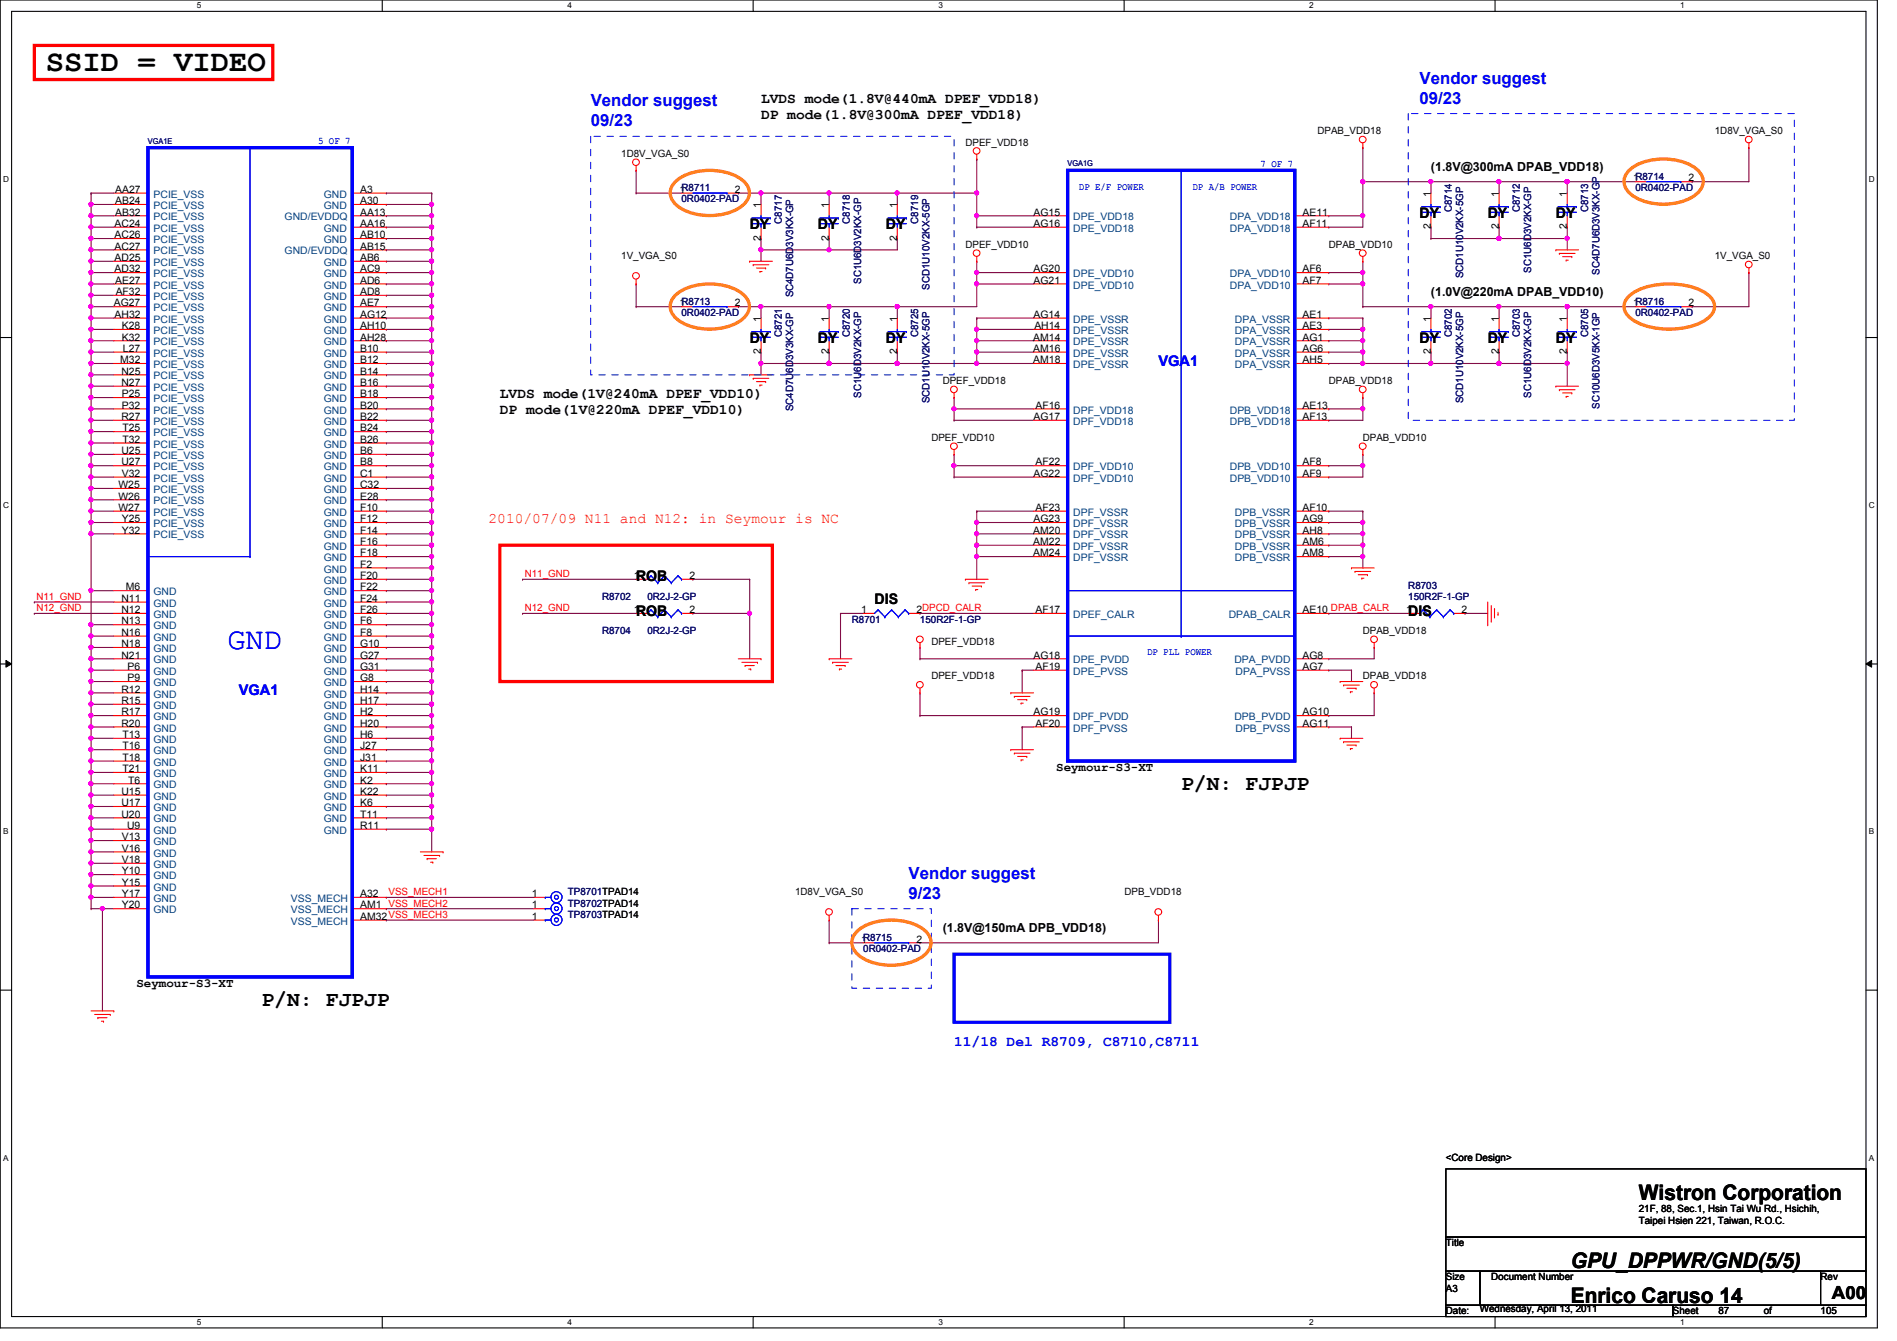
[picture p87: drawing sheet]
<svg xmlns="http://www.w3.org/2000/svg" width="297mm" height="210mm" viewBox="0 0 297 210" stroke-linecap="round" stroke-linejoin="round" font-family="sans-serif">
<defs><g id="words">
<text font-size="4.8" x="7.2" y="11.1">SSID = VIDEO</text>
<text font-size="4.8" fill="#00f" x="35.6" y="101.6">GND</text>
<g font-size="3.3">
<text x="185" y="123.7">P/N: FJPJP</text>
<text x="40.9" y="157.4">P/N: FJPJP</text>
<text x="256.6" y="187.9">Wistron Corporation</text>
<text x="246" y="203.9">Enrico Caruso 14</text>
<text x="246" y="198.5">GPU_DPPWR/GND(5/5)</text>
</g>
<text font-size="2.8" x="286.8" y="203.4">A00</text>
<g font-size="2.6" fill="#00f">
<text x="92.5" y="16.6">Vendor suggest</text>
<text x="222.3" y="13.1">Vendor suggest</text>
<text x="222.3" y="16.2">09/23</text>
<text x="92.5" y="19.8">09/23</text>
<text x="142.3" y="137.5">Vendor suggest</text>
<text x="142.3" y="140.7">9/23</text>
</g>
<g font-size="2.3">
<text x="119.2" y="16.1">LVDS mode(1.8V@440mA DPEF_VDD18)</text>
<text x="119.2" y="18.6">DP mode(1.8V@300mA DPEF_VDD18)</text>
<text x="117.4" y="35.9">DY</text>
<text x="128.1" y="35.9">DY</text>
<text x="138.7" y="35.9">DY</text>
<text x="222.3" y="34.1">DY</text>
<text x="233" y="34.1">DY</text>
<text x="243.6" y="34.1">DY</text>
<text x="117.4" y="53.7">DY</text>
<text x="128.1" y="53.7">DY</text>
<text x="138.7" y="53.7">DY</text>
<text x="222.3" y="53.7">DY</text>
<text x="233" y="53.7">DY</text>
<text x="243.6" y="53.7">DY</text>
<text x="78.3" y="62.3">LVDS mode(1V@240mA DPEF_VDD10)</text>
<text x="78.3" y="64.9">DP mode(1V@220mA DPEF_VDD10)</text>
<text x="99.6" y="91">ROB</text>
<text x="136.9" y="94.6">DIS</text>
<text x="99.6" y="96.4">ROB</text>
<text x="220.5" y="96.4">DIS</text>
</g>
<g font-size="2.3" fill="#00f">
<text x="181.4" y="57.2">VGA1</text>
<text x="37.4" y="108.8">VGA1</text>
<text x="149.4" y="163.7">11/18 Del R8709, C8710,C8711</text>
</g>
<text font-size="2.3" fill="#f00" x="76.5" y="81.9">2010/07/09 N11 and N12: in Seymour is NC</text>
<g font-size="1.9">
<text x="224.1" y="26.7">(1.8V@300mA DPAB_VDD18)</text>
<text x="224.1" y="46.3">(1.0V@220mA DPAB_VDD10)</text>
<text x="165.4" y="120.7">Seymour-S3-XT</text>
<text x="147.6" y="145.8">(1.8V@150mA DPB_VDD18)</text>
<text x="21.4" y="154.5">Seymour-S3-XT</text>
</g>
<g font-size="1.6" fill="#00f">
<text x="49.8" y="22.6">5 OF 7</text>
<text x="168.9" y="29.7">DP E/F POWER</text>
<text x="186.7" y="29.7">DP A/B POWER</text>
<text x="197.4" y="26.1">7 OF 7</text>
<text x="179.6" y="102.6">DP PLL POWER</text>
</g>
<g font-size="1.6">
<text x="151.2" y="22.8">DPEF_VDD18</text>
<text x="206.3" y="21">DPAB_VDD18</text>
<text x="268.5" y="21">1D8V_VGA_S0</text>
<text x="97.3" y="24.6">1D8V_VGA_S0</text>
<text x="255.7" y="28.4">1R8714</text>
<text x="264.4" y="28.4">2</text>
<text x="17.9" y="35.5">AC24</text>
<text x="18" y="30.2">AA27</text>
<text x="18" y="32">AB24</text>
<text x="18" y="33.7">AB32</text>
<text x="56.4" y="30.2">A3</text>
<text x="56.4" y="32">A30</text>
<text x="56.4" y="33.7">AA13</text>
<text x="56.4" y="35.5">AA16</text>
<text x="106.4" y="30.2">1R8711</text>
<text x="115.1" y="30.2">2</text>
<text x="119.1" y="32.6" transform="rotate(-90 119.1 32.6)">1</text>
<text x="129.8" y="32.6" transform="rotate(-90 129.8 32.6)">1</text>
<text x="140.5" y="32.6" transform="rotate(-90 140.5 32.6)">1</text>
<text x="161.8" y="33.7">AG15</text>
<text x="161.8" y="35.5">AG16</text>
<text x="204" y="33.7">AE11</text>
<text x="204" y="35.5">AF11</text>
<text x="224" y="35.9" transform="rotate(-90 224 35.9)">2</text>
<text x="224" y="30.8" transform="rotate(-90 224 30.8)">1</text>
<text x="234.7" y="35.9" transform="rotate(-90 234.7 35.9)">2</text>
<text x="234.7" y="30.8" transform="rotate(-90 234.7 30.8)">1</text>
<text x="245.4" y="35.9" transform="rotate(-90 245.4 35.9)">2</text>
<text x="245.4" y="30.8" transform="rotate(-90 245.4 30.8)">1</text>
<text x="17.9" y="37.3">AC26</text>
<text x="17.9" y="39.1">AC27</text>
<text x="17.9" y="40.9">AD25</text>
<text x="56.4" y="37.3">AB10</text>
<text x="56.4" y="39.1">AB15</text>
<text x="56.4" y="40.9">AB6</text>
<text x="97.3" y="40.6">1V_VGA_S0</text>
<text x="119.1" y="37.7" transform="rotate(-90 119.1 37.7)">2</text>
<text x="129.8" y="37.7" transform="rotate(-90 129.8 37.7)">2</text>
<text x="140.5" y="37.7" transform="rotate(-90 140.5 37.7)">2</text>
<text x="151.2" y="38.8">DPEF_VDD10</text>
<text x="208.1" y="38.8">DPAB_VDD10</text>
<text x="268.5" y="40.6">1V_VGA_S0</text>
<text x="17.8" y="48">AG27</text>
<text x="17.9" y="42.6">AD32</text>
<text x="18" y="44.4">AE27</text>
<text x="18.1" y="46.2">AF32</text>
<text x="56.4" y="46.2">AD8</text>
<text x="56.4" y="48">AE7</text>
<text x="56.4" y="42.6">AC9</text>
<text x="56.4" y="44.4">AD6</text>
<text x="106.4" y="48">1R8713</text>
<text x="115.1" y="48">2</text>
<text x="161.8" y="42.6">AG20</text>
<text x="161.8" y="44.4">AG21</text>
<text x="204" y="42.6">AF6</text>
<text x="204" y="44.4">AF7</text>
<text x="255.7" y="48">1R8716</text>
<text x="264.4" y="48">2</text>
<text x="17.9" y="49.7">AH32</text>
<text x="19.1" y="51.5">K28</text>
<text x="19.1" y="53.3">K32</text>
<text x="56.4" y="49.7">AG12</text>
<text x="56.4" y="51.5">AH10</text>
<text x="56.4" y="53.3">AH28</text>
<text x="119.1" y="50.3" transform="rotate(-90 119.1 50.3)">1</text>
<text x="129.8" y="50.3" transform="rotate(-90 129.8 50.3)">1</text>
<text x="140.5" y="50.3" transform="rotate(-90 140.5 50.3)">1</text>
<text x="161.8" y="53.3">AM14</text>
<text x="161.8" y="49.7">AG14</text>
<text x="162" y="51.5">AH14</text>
<text x="204" y="49.7">AE1</text>
<text x="204" y="51.5">AE3</text>
<text x="204" y="53.3">AG1</text>
<text x="224" y="50.3" transform="rotate(-90 224 50.3)">1</text>
<text x="234.7" y="50.3" transform="rotate(-90 234.7 50.3)">1</text>
<text x="245.4" y="50.3" transform="rotate(-90 245.4 50.3)">1</text>
<text x="18.8" y="56.9">M32</text>
<text x="19" y="58.6">N25</text>
<text x="19.3" y="55.1">L27</text>
<text x="56.4" y="55.1">B10</text>
<text x="56.4" y="56.9">B12</text>
<text x="56.4" y="58.6">B14</text>
<text x="119.1" y="55.5" transform="rotate(-90 119.1 55.5)">2</text>
<text x="129.8" y="55.5" transform="rotate(-90 129.8 55.5)">2</text>
<text x="140.5" y="55.5" transform="rotate(-90 140.5 55.5)">2</text>
<text x="161.8" y="55.1">AM16</text>
<text x="161.8" y="56.9">AM18</text>
<text x="204" y="55.1">AG6</text>
<text x="204" y="56.9">AH5</text>
<text x="224" y="55.5" transform="rotate(-90 224 55.5)">2</text>
<text x="234.7" y="55.5" transform="rotate(-90 234.7 55.5)">2</text>
<text x="245.4" y="55.5" transform="rotate(-90 245.4 55.5)">2</text>
<text x="19" y="60.4">N27</text>
<text x="19" y="65.7">R27</text>
<text x="19.1" y="62.2">P25</text>
<text x="19.1" y="64">P32</text>
<text x="56.4" y="60.4">B16</text>
<text x="56.4" y="62.2">B18</text>
<text x="56.4" y="64">B20</text>
<text x="56.4" y="65.7">B22</text>
<text x="147.6" y="60.1">DPEF_VDD18</text>
<text x="161.8" y="65.7">AG17</text>
<text x="162.1" y="64">AF16</text>
<text x="204" y="64">AE13</text>
<text x="204" y="65.7">AF13</text>
<text x="208.1" y="60.1">DPAB_VDD18</text>
<text x="19" y="71.1">U25</text>
<text x="19.2" y="67.5">T25</text>
<text x="19.2" y="69.3">T32</text>
<text x="56.4" y="67.5">B24</text>
<text x="56.4" y="69.3">B26</text>
<text x="56.4" y="71.1">B6</text>
<text x="145.8" y="69">DPEF_VDD10</text>
<text x="213.4" y="69">DPAB_VDD10</text>
<text x="18.5" y="76.4">W25</text>
<text x="19" y="72.9">U27</text>
<text x="19.1" y="74.6">V32</text>
<text x="56.4" y="72.9">B8</text>
<text x="56.4" y="74.6">C1</text>
<text x="56.4" y="76.4">C32</text>
<text x="161.8" y="74.6">AG22</text>
<text x="162.1" y="72.9">AF22</text>
<text x="204" y="72.9">AF8</text>
<text x="204" y="74.6">AF9</text>
<text x="18.5" y="78.2">W26</text>
<text x="18.5" y="80">W27</text>
<text x="19.1" y="81.7">Y25</text>
<text x="19.1" y="83.5">Y32</text>
<text x="56.4" y="78.2">E28</text>
<text x="56.4" y="80">F10</text>
<text x="56.4" y="81.7">F12</text>
<text x="56.4" y="83.5">F14</text>
<text x="161.8" y="83.5">AM20</text>
<text x="161.8" y="81.7">AG23</text>
<text x="162.1" y="80">AF23</text>
<text x="204" y="80">AF10</text>
<text x="204" y="81.7">AG9</text>
<text x="204" y="83.5">AH8</text>
<text x="56.4" y="85.3">F16</text>
<text x="56.4" y="87.1">F18</text>
<text x="56.4" y="88.9">F2</text>
<text x="161.8" y="85.3">AM22</text>
<text x="161.8" y="87.1">AM24</text>
<text x="204" y="85.3">AM6</text>
<text x="204" y="87.1">AM8</text>
<text x="19" y="94.2">N11</text>
<text x="19" y="96">N12</text>
<text x="19.7" y="92.4">M6</text>
<text x="56.4" y="90.6">F20</text>
<text x="56.4" y="92.4">F22</text>
<text x="56.4" y="94.2">F24</text>
<text x="56.4" y="96">F26</text>
<text x="99.3" y="96">1</text>
<text x="99.3" y="90.6">1</text>
<text x="107.9" y="96">2</text>
<text x="107.9" y="90.6">2</text>
<text x="134.8" y="96">1</text>
<text x="143.5" y="96">2DPCD_CALR</text>
<text x="162.1" y="96">AF17</text>
<text x="204" y="96">AE10 DPAB_CALR</text>
<text x="220.2" y="96">1</text>
<text x="228.9" y="96">2</text>
<text x="19" y="97.7">N13</text>
<text x="19" y="99.5">N16</text>
<text x="19" y="101.3">N18</text>
<text x="56.4" y="97.7">F6</text>
<text x="56.4" y="99.5">F8</text>
<text x="56.4" y="101.3">G10</text>
<text x="145.8" y="101">DPEF_VDD18</text>
<text x="213.4" y="99.2">DPAB_VDD18</text>
<text x="19" y="103.1">N21</text>
<text x="20" y="104.9">P6</text>
<text x="20" y="106.6">P9</text>
<text x="56.4" y="103.1">G27</text>
<text x="56.4" y="104.9">G31</text>
<text x="56.4" y="106.6">G8</text>
<text x="145.8" y="106.3">DPEF_VDD18</text>
<text x="161.8" y="103.1">AG18</text>
<text x="162.1" y="104.9">AF19</text>
<text x="204" y="103.1">AG8</text>
<text x="204" y="104.9">AG7</text>
<text x="213.4" y="106.3">DPAB_VDD18</text>
<text x="19" y="108.4">R12</text>
<text x="19" y="110.2">R15</text>
<text x="19" y="112">R17</text>
<text x="19" y="113.7">R20</text>
<text x="56.4" y="108.4">H14</text>
<text x="56.4" y="110.2">H17</text>
<text x="56.4" y="112">H2</text>
<text x="56.4" y="113.7">H20</text>
<text x="161.8" y="112">AG19</text>
<text x="162.1" y="113.7">AF20</text>
<text x="204" y="112">AG10</text>
<text x="204" y="113.7">AG11</text>
<text x="19.2" y="115.5">T13</text>
<text x="19.2" y="117.3">T16</text>
<text x="19.2" y="119.1">T18</text>
<text x="56.4" y="115.5">H6</text>
<text x="56.4" y="117.3">J27</text>
<text x="56.4" y="119.1">J31</text>
<text x="19" y="124.4">U15</text>
<text x="19.2" y="120.9">T21</text>
<text x="20.1" y="122.6">T6</text>
<text x="56.4" y="120.9">K11</text>
<text x="56.4" y="122.6">K2</text>
<text x="56.4" y="124.4">K22</text>
<text x="19" y="126.2">U17</text>
<text x="19" y="128">U20</text>
<text x="19.1" y="131.5">V13</text>
<text x="19.9" y="129.8">U9</text>
<text x="56.4" y="126.2">K6</text>
<text x="56.4" y="128">T11</text>
<text x="56.4" y="129.8">R11</text>
<text x="19.1" y="133.3">V16</text>
<text x="19.1" y="135.1">V18</text>
<text x="19.1" y="136.9">Y10</text>
<text x="19.1" y="138.6">Y15</text>
<text x="19.1" y="140.4">Y17</text>
<text x="19.1" y="142.2">Y20</text>
<text x="56.4" y="140.4">A32</text>
<text x="56.4" y="142.2">AM1 VSS_MECH2</text>
<text x="56.4" y="144">AM32VSS_MECH3</text>
<text x="83.3" y="144">1</text>
<text x="83.3" y="140.4">1</text>
<text x="83.3" y="142.2">1</text>
<text x="124.5" y="140.1">1D8V_VGA_S0</text>
<text x="176.1" y="140.1">DPB_VDD18</text>
<text x="134.8" y="147.5">1R8715</text>
<text x="143.5" y="147.5">2</text>
<text x="226.4" y="181.7">&lt;Core Design&gt;</text>
<text x="256.6" y="189.7">21F, 88, Sec.1, Hsin Tai Wu Rd., Hsichih,</text>
<text x="256.6" y="191.6">Taipei Hsien 221, Taiwan, R.O.C.</text>
<text x="226.4" y="195.1">Title</text>
<text x="226.4" y="200.4">Size</text>
<text x="226.4" y="202.2">A3</text>
<text x="233.5" y="200.4">Document Number</text>
<text x="285.1" y="200.4">Rev</text>
<text x="226.4" y="205.7">Date:</text>
<text x="231.7" y="205.4">Wednesday, April 13, 2011</text>
<text x="262" y="205.7">Sheet</text>
<text x="269.1" y="205.7">87</text>
<text x="276.2" y="205.7">of</text>
<text x="285.1" y="205.7">105</text>
</g>
<g font-size="1.6" fill="#000080">
<text x="256.1" y="29.9">0R0402-PAD</text>
<text x="106.7" y="31.7">0R0402-PAD</text>
<text x="122.4" y="35" transform="rotate(-90 122.4 35)">C8717</text>
<text x="133.1" y="35" transform="rotate(-90 133.1 35)">C8718</text>
<text x="143.8" y="35" transform="rotate(-90 143.8 35)">C8719</text>
<text x="227.3" y="33.2" transform="rotate(-90 227.3 33.2)">C8714</text>
<text x="238" y="33.2" transform="rotate(-90 238 33.2)">C8712</text>
<text x="248.7" y="33.2" transform="rotate(-90 248.7 33.2)">C8713</text>
<text x="124.2" y="46.6" transform="rotate(-90 124.2 46.6)">SC4D7U6D3V3KX-GP</text>
<text x="134.9" y="44.4" transform="rotate(-90 134.9 44.4)">SC1U6D3V2KX-GP</text>
<text x="145.5" y="45.3" transform="rotate(-90 145.5 45.3)">SCD1U10V2KX-5GP</text>
<text x="229.1" y="43.6" transform="rotate(-90 229.1 43.6)">SCD1U10V2KX-5GP</text>
<text x="239.8" y="42.7" transform="rotate(-90 239.8 42.7)">SC1U6D3V2KX-GP</text>
<text x="250.4" y="43" transform="rotate(-90 250.4 43)">SC4D7U6D3V3KX-GP</text>
<text x="106.7" y="49.4">0R0402-PAD</text>
<text x="122.4" y="52.8" transform="rotate(-90 122.4 52.8)">C8721</text>
<text x="133.1" y="52.8" transform="rotate(-90 133.1 52.8)">C8720</text>
<text x="143.8" y="52.8" transform="rotate(-90 143.8 52.8)">C8725</text>
<text x="227.3" y="52.8" transform="rotate(-90 227.3 52.8)">C8702</text>
<text x="238" y="52.8" transform="rotate(-90 238 52.8)">C8703</text>
<text x="248.7" y="52.8" transform="rotate(-90 248.7 52.8)">C8705</text>
<text x="256.1" y="49.4">0R0402-PAD</text>
<text x="124.2" y="64.3" transform="rotate(-90 124.2 64.3)">SC4D7U6D3V3KX-GP</text>
<text x="134.9" y="62.2" transform="rotate(-90 134.9 62.2)">SC1U6D3V2KX-GP</text>
<text x="145.5" y="63.1" transform="rotate(-90 145.5 63.1)">SCD1U10V2KX-5GP</text>
<text x="229.1" y="63.1" transform="rotate(-90 229.1 63.1)">SCD1U10V2KX-5GP</text>
<text x="239.8" y="62.2" transform="rotate(-90 239.8 62.2)">SC1U6D3V2KX-GP</text>
<text x="250.4" y="64" transform="rotate(-90 250.4 64)">SC10U6D3V5KX-1GP</text>
<text x="94.3" y="93.9">R8702</text>
<text x="101.4" y="93.9">0R2J-2-GP</text>
<text x="220.5" y="92.1">R8703</text>
<text x="220.5" y="93.9">150R2F-1-GP</text>
<text x="94.3" y="99.2">R8704</text>
<text x="101.4" y="99.2">0R2J-2-GP</text>
<text x="133.4" y="97.5">R8701</text>
<text x="144.1" y="97.5">150R2F-1-GP</text>
<text x="88.9" y="143.7">TP8703TPAD14</text>
<text x="88.9" y="140.1">TP8701TPAD14</text>
<text x="88.9" y="141.9">TP8702TPAD14</text>
<text x="135.2" y="149">0R0402-PAD</text>
</g>
<g font-size="1.6" fill="#004080">
<text x="24" y="30.9">PCIE_VSS</text>
<text x="24" y="32.7">PCIE_VSS</text>
<text x="24" y="34.5">PCIE_VSS</text>
<text x="44.6" y="34.5">GND/EVDDQ</text>
<text x="50.7" y="30.9">GND</text>
<text x="50.7" y="32.7">GND</text>
<text x="168.1" y="34.5">DPE_VDD18</text>
<text x="192.6" y="34.5">DPA_VDD18</text>
<text x="24" y="36.3">PCIE_VSS</text>
<text x="24" y="38.1">PCIE_VSS</text>
<text x="24" y="39.8">PCIE_VSS</text>
<text x="24" y="41.6">PCIE_VSS</text>
<text x="44.6" y="39.8">GND/EVDDQ</text>
<text x="50.7" y="36.3">GND</text>
<text x="50.7" y="38.1">GND</text>
<text x="50.7" y="41.6">GND</text>
<text x="168.1" y="36.3">DPE_VDD18</text>
<text x="192.6" y="36.3">DPA_VDD18</text>
<text x="24" y="46.9">PCIE_VSS</text>
<text x="24" y="43.4">PCIE_VSS</text>
<text x="24" y="45.2">PCIE_VSS</text>
<text x="50.7" y="46.9">GND</text>
<text x="50.7" y="43.4">GND</text>
<text x="50.7" y="45.2">GND</text>
<text x="168.1" y="43.4">DPE_VDD10</text>
<text x="168.1" y="45.2">DPE_VDD10</text>
<text x="192.6" y="43.4">DPA_VDD10</text>
<text x="192.6" y="45.2">DPA_VDD10</text>
<text x="24" y="48.7">PCIE_VSS</text>
<text x="24" y="50.5">PCIE_VSS</text>
<text x="24" y="52.3">PCIE_VSS</text>
<text x="50.7" y="48.7">GND</text>
<text x="50.7" y="50.5">GND</text>
<text x="50.7" y="52.3">GND</text>
<text x="168.1" y="50.5">DPE_VSSR</text>
<text x="168.1" y="52.3">DPE_VSSR</text>
<text x="193.4" y="50.5">DPA_VSSR</text>
<text x="193.4" y="52.3">DPA_VSSR</text>
<text x="24" y="54.1">PCIE_VSS</text>
<text x="24" y="55.8">PCIE_VSS</text>
<text x="24" y="57.6">PCIE_VSS</text>
<text x="24" y="59.4">PCIE_VSS</text>
<text x="50.7" y="54.1">GND</text>
<text x="50.7" y="55.8">GND</text>
<text x="50.7" y="57.6">GND</text>
<text x="50.7" y="59.4">GND</text>
<text x="168.1" y="54.1">DPE_VSSR</text>
<text x="168.1" y="55.8">DPE_VSSR</text>
<text x="168.1" y="57.6">DPE_VSSR</text>
<text x="193.4" y="54.1">DPA_VSSR</text>
<text x="193.4" y="55.8">DPA_VSSR</text>
<text x="193.4" y="57.6">DPA_VSSR</text>
<text x="24" y="61.2">PCIE_VSS</text>
<text x="24" y="62.9">PCIE_VSS</text>
<text x="24" y="64.7">PCIE_VSS</text>
<text x="50.7" y="61.2">GND</text>
<text x="50.7" y="62.9">GND</text>
<text x="50.7" y="64.7">GND</text>
<text x="168.1" y="64.7">DPF_VDD18</text>
<text x="192.6" y="64.7">DPB_VDD18</text>
<text x="24" y="66.5">PCIE_VSS</text>
<text x="24" y="68.3">PCIE_VSS</text>
<text x="24" y="70.1">PCIE_VSS</text>
<text x="24" y="71.8">PCIE_VSS</text>
<text x="50.7" y="66.5">GND</text>
<text x="50.7" y="68.3">GND</text>
<text x="50.7" y="70.1">GND</text>
<text x="50.7" y="71.8">GND</text>
<text x="168.1" y="66.5">DPF_VDD18</text>
<text x="192.6" y="66.5">DPB_VDD18</text>
<text x="24" y="73.6">PCIE_VSS</text>
<text x="24" y="75.4">PCIE_VSS</text>
<text x="24" y="77.2">PCIE_VSS</text>
<text x="50.7" y="73.6">GND</text>
<text x="50.7" y="75.4">GND</text>
<text x="50.7" y="77.2">GND</text>
<text x="168.1" y="73.6">DPF_VDD10</text>
<text x="168.1" y="75.4">DPF_VDD10</text>
<text x="192.6" y="73.6">DPB_VDD10</text>
<text x="192.6" y="75.4">DPB_VDD10</text>
<text x="24" y="79">PCIE_VSS</text>
<text x="24" y="80.7">PCIE_VSS</text>
<text x="24" y="82.5">PCIE_VSS</text>
<text x="50.7" y="79">GND</text>
<text x="50.7" y="80.7">GND</text>
<text x="50.7" y="82.5">GND</text>
<text x="168.1" y="80.7">DPF_VSSR</text>
<text x="168.1" y="82.5">DPF_VSSR</text>
<text x="193.4" y="80.7">DPB_VSSR</text>
<text x="193.4" y="82.5">DPB_VSSR</text>
<text x="24" y="84.3">PCIE_VSS</text>
<text x="50.7" y="84.3">GND</text>
<text x="50.7" y="86.1">GND</text>
<text x="50.7" y="87.8">GND</text>
<text x="50.7" y="89.6">GND</text>
<text x="168.1" y="84.3">DPF_VSSR</text>
<text x="168.1" y="86.1">DPF_VSSR</text>
<text x="168.1" y="87.8">DPF_VSSR</text>
<text x="193.4" y="84.3">DPB_VSSR</text>
<text x="193.4" y="86.1">DPB_VSSR</text>
<text x="193.4" y="87.8">DPB_VSSR</text>
<text x="24" y="93.2">GND</text>
<text x="24" y="95">GND</text>
<text x="50.7" y="91.4">GND</text>
<text x="50.7" y="93.2">GND</text>
<text x="50.7" y="95">GND</text>
<text x="24" y="96.7">GND</text>
<text x="24" y="98.5">GND</text>
<text x="24" y="100.3">GND</text>
<text x="50.7" y="96.7">GND</text>
<text x="50.7" y="98.5">GND</text>
<text x="50.7" y="100.3">GND</text>
<text x="168.1" y="96.7">DPEF_CALR</text>
<text x="192.4" y="96.7">DPAB_CALR</text>
<text x="24" y="102.1">GND</text>
<text x="24" y="103.8">GND</text>
<text x="24" y="105.6">GND</text>
<text x="24" y="107.4">GND</text>
<text x="50.7" y="102.1">GND</text>
<text x="50.7" y="103.8">GND</text>
<text x="50.7" y="105.6">GND</text>
<text x="50.7" y="107.4">GND</text>
<text x="168.1" y="103.8">DPE_PVDD</text>
<text x="168.1" y="105.6">DPE_PVSS</text>
<text x="193.3" y="103.8">DPA_PVDD</text>
<text x="193.5" y="105.6">DPA_PVSS</text>
<text x="24" y="109.2">GND</text>
<text x="24" y="111">GND</text>
<text x="24" y="112.7">GND</text>
<text x="50.7" y="109.2">GND</text>
<text x="50.7" y="111">GND</text>
<text x="50.7" y="112.7">GND</text>
<text x="168.1" y="112.7">DPF_PVDD</text>
<text x="193.3" y="112.7">DPB_PVDD</text>
<text x="24" y="114.5">GND</text>
<text x="24" y="116.3">GND</text>
<text x="24" y="118.1">GND</text>
<text x="24" y="119.8">GND</text>
<text x="50.7" y="114.5">GND</text>
<text x="50.7" y="116.3">GND</text>
<text x="50.7" y="118.1">GND</text>
<text x="50.7" y="119.8">GND</text>
<text x="168.1" y="114.5">DPF_PVSS</text>
<text x="193.5" y="114.5">DPB_PVSS</text>
<text x="24" y="121.6">GND</text>
<text x="24" y="123.4">GND</text>
<text x="24" y="125.2">GND</text>
<text x="50.7" y="121.6">GND</text>
<text x="50.7" y="123.4">GND</text>
<text x="50.7" y="125.2">GND</text>
<text x="24" y="127">GND</text>
<text x="24" y="128.7">GND</text>
<text x="24" y="130.5">GND</text>
<text x="50.7" y="127">GND</text>
<text x="50.7" y="128.7">GND</text>
<text x="50.7" y="130.5">GND</text>
<text x="24" y="132.3">GND</text>
<text x="24" y="134.1">GND</text>
<text x="24" y="135.8">GND</text>
<text x="24" y="137.6">GND</text>
<text x="24" y="139.4">GND</text>
<text x="24" y="141.2">GND</text>
<text x="24" y="143">GND</text>
<text x="45.5" y="141.2">VSS_MECH</text>
<text x="45.5" y="143">VSS_MECH</text>
<text x="45.5" y="144.7">VSS_MECH</text>
</g>
<g font-size="1.6" fill="#f00">
<text x="5.7" y="93.9">N11_GND</text>
<text x="5.7" y="95.7">N12_GND</text>
<text x="82.2" y="90.3">N11_GND</text>
<text x="82.2" y="95.7">N12_GND</text>
<text x="60.8" y="140.1">VSS_MECH1</text>
</g>
<g font-size="1.3">
<text x="30.8" y="1.3">5</text>
<text x="88.9" y="1.3">4</text>
<text x="146.9" y="1.3">3</text>
<text x="205" y="1.3">2</text>
<text x="263.1" y="1.3">1</text>
<text x=".5" y="28.4">D</text>
<text x="292.6" y="28.4">D</text>
<text x=".5" y="79.5">C</text>
<text x="292.6" y="79.5">C</text>
<text x=".5" y="130.6">B</text>
<text x="292.6" y="130.6">B</text>
<text x=".5" y="181.7">A</text>
<text x="292.6" y="181.7">A</text>
<text x="30.8" y="207.4">5</text>
<text x="88.9" y="207.4">4</text>
<text x="146.9" y="207.4">3</text>
<text x="205" y="207.4">2</text>
<text x="263.1" y="207.4">1</text>
</g>
<g font-size="1.3" fill="#000080">
<text x="23.2" y="22.5">VGA1E</text>
<text x="167.2" y="26">VGA1G</text>
</g>
</g></defs>
<path d="M0 0h294v207.9h-294zM1.8 1.8h290.4v204.3h-290.4z" fill="none" stroke="#000" stroke-width=".17"/>
<g fill="#fff">
<path d="M30.8 .2h.7v1.4h-.7z"/>
<path d="M30.8 206.2h.7v1.4h-.7z"/>
</g>
<path d="M59.9 0v1.8M59.9 206.1v1.8" fill="none" stroke="#000" stroke-width=".17"/>
<g fill="#fff">
<path d="M88.9 .2h.6v1.4h-.6z"/>
<path d="M88.9 206.2h.6v1.4h-.6z"/>
</g>
<path d="M117.9 0v1.8M117.9 206.1v1.8" fill="none" stroke="#000" stroke-width=".17"/>
<g fill="#fff">
<path d="M146.9 .2h.7v1.4h-.7z"/>
<path d="M146.9 206.2h.7v1.4h-.7z"/>
</g>
<path d="M176 0v1.8M176 206.1v1.8" fill="none" stroke="#000" stroke-width=".17"/>
<g fill="#fff">
<path d="M205 .2h.7v1.4h-.7z"/>
<path d="M205 206.2h.7v1.4h-.7z"/>
</g>
<path d="M234.1 0v1.8M234.1 206.1v1.8" fill="none" stroke="#000" stroke-width=".17"/>
<g fill="#fff">
<path d="M263.1 .2h.7v1.4h-.7z"/>
<path d="M263.1 206.2h.7v1.4h-.7z"/>
<path d="M.5 27.3h.9v1.4h-.9z"/>
<path d="M292.6 27.3h.9v1.4h-.9z"/>
<path d="M.5 78.4h.9v1.4h-.9z"/>
<path d="M292.6 78.4h.9v1.4h-.9z"/>
</g>
<path d="M0 52.8h1.8M292.2 52.8h1.8" fill="none" stroke="#000" stroke-width=".17"/>
<g fill="#fff">
<path d="M.5 129.5h.8v1.4h-.8z"/>
<path d="M292.6 129.5h.9v1.4h-.9z"/>
</g>
<path d="M0 103.9h1.8M292.2 103.9h1.8" fill="none" stroke="#000" stroke-width=".17"/>
<path d="M.9 103.4l.9 .5-.9 .5zM292.2 103.9l.9-.5v1z" fill="#000"/>
<path d="M.9 103.4l.9 .5-.9 .5zM292.2 103.9l.9-.5v1z" fill="none" stroke="#000" stroke-width=".16"/>
<g fill="#fff">
<path d="M.5 180.5h.8v1.4h-.8z"/>
<path d="M292.6 180.5h.9v1.4h-.9z"/>
</g>
<path d="M0 155h1.8M292.2 155h1.8" fill="none" stroke="#000" stroke-width=".17"/>
<path d="M119.2 30.2h.1M119.2 30.2v1.8M119.2 30.2h10.6" fill="none" stroke="#800040" stroke-width=".17"/>
<circle cx="119.1" cy="30.2" r=".32" fill="#f0f"/>
<circle cx="119.1" cy="30.2" r=".32" fill="none" stroke="#f0f" stroke-width=".17"/>
<g fill="none" stroke="#800040" stroke-width=".17">
<path d="M14.3 32h.1M14.3 30.2h.1M14.3 32h3.5M14.3 30.2v1.8M152.9 33.8h.1M152.9 30.2h.1M152.9 33.8h8.9M152.9 30.2v3.6M208.1 49.8h.1M208.1 56.9h.1M208.1 49.8h5.3M208.1 56.9h5.3"/>
<path d="M14.3 110.2h.1M14.3 103.1h.1M14.3 101.3h.1M14.3 101.3v1.8M14.3 110.2h3.5M14.3 103.1h3.5M208.1 112h.1M208.1 112h7.1"/>
</g>
<circle cx="14.2" cy="101.3" r=".32" fill="#f0f"/>
<circle cx="14.2" cy="101.3" r=".32" fill="none" stroke="#f0f" stroke-width=".17"/>
<path d="M60.5 128h.1M67.6 126.2h.1M67.6 126.2v1.8h-7.1M14.3 142.2h.1M14.3 142.2h1.7" fill="none" stroke="#800040" stroke-width=".17"/>
<circle cx="67.6" cy="126.2" r=".32" fill="#f0f"/>
<circle cx="67.6" cy="126.2" r=".32" fill="none" stroke="#f0f" stroke-width=".17"/>
<path d="M129.8 37.3h.1M129.8 37.3v1.8M149.4 64h.1M149.4 64h12.4" fill="none" stroke="#800040" stroke-width=".17"/>
<circle cx="149.4" cy="64" r=".32" fill="#f0f"/>
<circle cx="149.4" cy="64" r=".32" fill="none" stroke="#f0f" stroke-width=".17"/>
<path d="M67.6 124.5h.1M67.6 124.5v1.7" fill="none" stroke="#800040" stroke-width=".17"/>
<circle cx="67.6" cy="124.4" r=".32" fill="#f0f"/>
<circle cx="67.6" cy="124.4" r=".32" fill="none" stroke="#f0f" stroke-width=".17"/>
<path d="M67.6 129.8h.1M67.6 129.8v3.5" fill="none" stroke="#800040" stroke-width=".17"/>
<circle cx="67.6" cy="129.8" r=".32" fill="#f0f"/>
<circle cx="67.6" cy="129.8" r=".32" fill="none" stroke="#f0f" stroke-width=".17"/>
<path d="M67.6 49.8h.1M67.6 49.8v1.8" fill="none" stroke="#800040" stroke-width=".17"/>
<circle cx="67.6" cy="49.8" r=".32" fill="#f0f"/>
<circle cx="67.6" cy="49.8" r=".32" fill="none" stroke="#f0f" stroke-width=".17"/>
<path d="M67.6 51.6h.1M67.6 51.6v1.7M60.5 80h.1M60.5 81.8h.1M60.5 80h7.1M60.5 81.8h7.1" fill="none" stroke="#800040" stroke-width=".17"/>
<circle cx="67.6" cy="51.5" r=".32" fill="#f0f"/>
<circle cx="67.6" cy="51.5" r=".32" fill="none" stroke="#f0f" stroke-width=".17"/>
<path d="M67.6 53.3h.1M67.6 53.3v1.8M60.5 83.6h.1M60.5 83.6h7.1" fill="none" stroke="#800040" stroke-width=".17"/>
<circle cx="67.6" cy="53.3" r=".32" fill="#f0f"/>
<circle cx="67.6" cy="53.3" r=".32" fill="none" stroke="#f0f" stroke-width=".17"/>
<path d="M67.6 55.1h.1M67.6 55.1v1.8M60.5 85.3h.1M60.5 85.3h7.1" fill="none" stroke="#800040" stroke-width=".17"/>
<circle cx="67.6" cy="55.1" r=".32" fill="#f0f"/>
<circle cx="67.6" cy="55.1" r=".32" fill="none" stroke="#f0f" stroke-width=".17"/>
<path d="M67.6 56.9h.1M67.6 56.9v1.8M60.5 87.1h.1M60.5 87.1h7.1" fill="none" stroke="#800040" stroke-width=".17"/>
<circle cx="67.6" cy="56.9" r=".32" fill="#f0f"/>
<circle cx="67.6" cy="56.9" r=".32" fill="none" stroke="#f0f" stroke-width=".17"/>
<path d="M67.6 58.7h.1M67.6 58.7v1.8M60.5 88.9h.1M60.5 88.9h7.1" fill="none" stroke="#800040" stroke-width=".17"/>
<circle cx="67.6" cy="58.6" r=".32" fill="#f0f"/>
<circle cx="67.6" cy="58.6" r=".32" fill="none" stroke="#f0f" stroke-width=".17"/>
<path d="M67.6 62.2h.1M67.6 62.2v1.8M60.5 90.7h.1M60.5 90.7h7.1" fill="none" stroke="#800040" stroke-width=".17"/>
<circle cx="67.6" cy="62.2" r=".32" fill="#f0f"/>
<circle cx="67.6" cy="62.2" r=".32" fill="none" stroke="#f0f" stroke-width=".17"/>
<path d="M67.6 64h.1M67.6 64v1.8M60.5 92.5h.1M60.5 96h.1M60.5 92.5h7.1M60.5 96h7.1" fill="none" stroke="#800040" stroke-width=".17"/>
<circle cx="67.6" cy="64" r=".32" fill="#f0f"/>
<circle cx="67.6" cy="64" r=".32" fill="none" stroke="#f0f" stroke-width=".17"/>
<path d="M67.6 65.8h.1M67.6 65.8v1.8M60.5 97.8h.1M60.5 97.8h7.1" fill="none" stroke="#800040" stroke-width=".17"/>
<circle cx="67.6" cy="65.8" r=".32" fill="#f0f"/>
<circle cx="67.6" cy="65.8" r=".32" fill="none" stroke="#f0f" stroke-width=".17"/>
<path d="M67.6 67.6h.1M67.6 67.6v1.7M60.5 99.6h.1M60.5 99.6h7.1" fill="none" stroke="#800040" stroke-width=".17"/>
<circle cx="67.6" cy="67.5" r=".32" fill="#f0f"/>
<circle cx="67.6" cy="67.5" r=".32" fill="none" stroke="#f0f" stroke-width=".17"/>
<path d="M60.5 101.3h.1M60.5 103.1h.1M60.5 101.3h7.1M60.5 103.1h7.1M14.3 124.5h.1M14.3 122.7h.1M14.3 124.5h3.5M14.3 122.7v1.8" fill="none" stroke="#800040" stroke-width=".17"/>
<circle cx="14.2" cy="122.7" r=".32" fill="#f0f"/>
<circle cx="14.2" cy="122.7" r=".32" fill="none" stroke="#f0f" stroke-width=".17"/>
<path d="M67.6 71.1h.1M67.6 71.1v1.8M14.3 131.6h.1M14.3 131.6h3.5" fill="none" stroke="#800040" stroke-width=".17"/>
<circle cx="67.6" cy="71.1" r=".32" fill="#f0f"/>
<circle cx="67.6" cy="71.1" r=".32" fill="none" stroke="#f0f" stroke-width=".17"/>
<path d="M67.6 72.9h.1M67.6 72.9v1.8M60.5 104.9h.1M60.5 106.7h.1M60.5 104.9h7.1M60.5 106.7h7.1" fill="none" stroke="#800040" stroke-width=".17"/>
<circle cx="67.6" cy="72.9" r=".32" fill="#f0f"/>
<circle cx="67.6" cy="72.9" r=".32" fill="none" stroke="#f0f" stroke-width=".17"/>
<path d="M67.6 74.7h.1M67.6 74.7v1.8M60.5 108.5h.1M60.5 108.5h7.1" fill="none" stroke="#800040" stroke-width=".17"/>
<circle cx="67.6" cy="74.6" r=".32" fill="#f0f"/>
<circle cx="67.6" cy="74.6" r=".32" fill="none" stroke="#f0f" stroke-width=".17"/>
<path d="M67.6 76.5h.1M67.6 76.5v1.7M60.5 110.2h.1M60.5 110.2h7.1" fill="none" stroke="#800040" stroke-width=".17"/>
<circle cx="67.6" cy="76.4" r=".32" fill="#f0f"/>
<circle cx="67.6" cy="76.4" r=".32" fill="none" stroke="#f0f" stroke-width=".17"/>
<path d="M14.3 117.3h.1M14.3 117.3h3.5M14.3 129.8h.1M14.3 129.8v1.8" fill="none" stroke="#800040" stroke-width=".17"/>
<circle cx="14.2" cy="129.8" r=".32" fill="#f0f"/>
<circle cx="14.2" cy="129.8" r=".32" fill="none" stroke="#f0f" stroke-width=".17"/>
<path d="M67.6 78.2h.1M67.6 78.2v1.8M60.5 112h.1M60.5 112h7.1" fill="none" stroke="#800040" stroke-width=".17"/>
<circle cx="67.6" cy="78.2" r=".32" fill="#f0f"/>
<circle cx="67.6" cy="78.2" r=".32" fill="none" stroke="#f0f" stroke-width=".17"/>
<path d="M67.6 80h.1M67.6 80v1.8M60.5 113.8h.1M60.5 115.6h.1M60.5 113.8h7.1M60.5 115.6h7.1" fill="none" stroke="#800040" stroke-width=".17"/>
<circle cx="67.6" cy="80" r=".32" fill="#f0f"/>
<circle cx="67.6" cy="80" r=".32" fill="none" stroke="#f0f" stroke-width=".17"/>
<path d="M67.6 81.8h.1M67.6 81.8v1.8M60.5 117.3h.1M60.5 117.3h7.1" fill="none" stroke="#800040" stroke-width=".17"/>
<circle cx="67.6" cy="81.8" r=".32" fill="#f0f"/>
<circle cx="67.6" cy="81.8" r=".32" fill="none" stroke="#f0f" stroke-width=".17"/>
<path d="M14.3 115.6h.1M14.3 115.6v1.7M60.5 119.1h.1M60.5 119.1h7.1" fill="none" stroke="#800040" stroke-width=".17"/>
<circle cx="14.2" cy="115.5" r=".32" fill="#f0f"/>
<circle cx="14.2" cy="115.5" r=".32" fill="none" stroke="#f0f" stroke-width=".17"/>
<path d="M67.6 83.6h.1M67.6 83.6v1.7" fill="none" stroke="#800040" stroke-width=".17"/>
<circle cx="67.6" cy="83.5" r=".32" fill="#f0f"/>
<circle cx="67.6" cy="83.5" r=".32" fill="none" stroke="#f0f" stroke-width=".17"/>
<path d="M67.6 85.3h.1M67.6 85.3v1.8M60.5 120.9h.1M60.5 120.9h7.1" fill="none" stroke="#800040" stroke-width=".17"/>
<circle cx="67.6" cy="85.3" r=".32" fill="#f0f"/>
<circle cx="67.6" cy="85.3" r=".32" fill="none" stroke="#f0f" stroke-width=".17"/>
<path d="M67.6 87.1h.1M67.6 87.1v1.8M60.5 122.7h.1M60.5 124.5h.1M60.5 122.7h7.1M60.5 124.5h7.1" fill="none" stroke="#800040" stroke-width=".17"/>
<circle cx="67.6" cy="87.1" r=".32" fill="#f0f"/>
<circle cx="67.6" cy="87.1" r=".32" fill="none" stroke="#f0f" stroke-width=".17"/>
<path d="M60.5 30.2h.1M60.5 30.2h7.1M14.3 138.7h.1M14.3 136.9h.1M14.3 138.7h3.5M14.3 136.9v1.8M60.5 126.2h.1M60.5 126.2h7.1" fill="none" stroke="#800040" stroke-width=".17"/>
<circle cx="14.2" cy="136.9" r=".32" fill="#f0f"/>
<circle cx="14.2" cy="136.9" r=".32" fill="none" stroke="#f0f" stroke-width=".17"/>
<path d="M67.6 88.9h.1M67.6 88.9v1.8" fill="none" stroke="#800040" stroke-width=".17"/>
<circle cx="67.6" cy="88.9" r=".32" fill="#f0f"/>
<circle cx="67.6" cy="88.9" r=".32" fill="none" stroke="#f0f" stroke-width=".17"/>
<path d="M60.5 32h.1M60.5 32h7.1M67.6 90.7h.1M67.6 90.7v1.8" fill="none" stroke="#800040" stroke-width=".17"/>
<circle cx="67.6" cy="90.7" r=".32" fill="#f0f"/>
<circle cx="67.6" cy="90.7" r=".32" fill="none" stroke="#f0f" stroke-width=".17"/>
<g fill="none" stroke="#800040" stroke-width=".17">
<path d="M60.5 33.8h.1M60.5 35.6h.1M60.5 37.3h.1M60.5 39.1h.1M60.5 33.8h7.1M60.5 35.6h7.1M60.5 37.3h7.1M60.5 39.1h7.1M14.3 81.8h.1M14.3 80h.1M14.3 81.8h3.5M14.3 80v1.8"/>
<path d="M67.6 94.2h.1M67.6 94.2v1.8"/>
</g>
<circle cx="14.2" cy="80" r=".32" fill="#f0f"/>
<circle cx="14.2" cy="80" r=".32" fill="none" stroke="#f0f" stroke-width=".17"/>
<path d="M152.9 44.4h.1M152.9 42.7h.1M152.9 44.4h8.9M152.9 42.7v1.7" fill="none" stroke="#800040" stroke-width=".17"/>
<circle cx="152.9" cy="42.6" r=".32" fill="#f0f"/>
<circle cx="152.9" cy="42.6" r=".32" fill="none" stroke="#f0f" stroke-width=".17"/>
<path d="M67.6 96h.1M67.6 96v1.8" fill="none" stroke="#800040" stroke-width=".17"/>
<circle cx="67.6" cy="96" r=".32" fill="#f0f"/>
<circle cx="67.6" cy="96" r=".32" fill="none" stroke="#f0f" stroke-width=".17"/>
<path d="M60.5 40.9h.1M60.5 40.9h7.1M67.6 97.8h.1M67.6 97.8v1.8" fill="none" stroke="#800040" stroke-width=".17"/>
<circle cx="67.6" cy="97.8" r=".32" fill="#f0f"/>
<circle cx="67.6" cy="97.8" r=".32" fill="none" stroke="#f0f" stroke-width=".17"/>
<path d="M60.5 42.7h.1M60.5 42.7h7.1M67.6 99.6h.1M67.6 99.6v1.7" fill="none" stroke="#800040" stroke-width=".17"/>
<circle cx="67.6" cy="99.5" r=".32" fill="#f0f"/>
<circle cx="67.6" cy="99.5" r=".32" fill="none" stroke="#f0f" stroke-width=".17"/>
<path d="M60.5 44.4h.1M60.5 46.2h.1M60.5 44.4h7.1M60.5 46.2h7.1M67.6 101.3h.1M67.6 101.3v1.8" fill="none" stroke="#800040" stroke-width=".17"/>
<circle cx="67.6" cy="101.3" r=".32" fill="#f0f"/>
<circle cx="67.6" cy="101.3" r=".32" fill="none" stroke="#f0f" stroke-width=".17"/>
<path d="M60.5 48h.1M60.5 48h7.1M67.6 103.1h.1M67.6 103.1v1.8" fill="none" stroke="#800040" stroke-width=".17"/>
<circle cx="67.6" cy="103.1" r=".32" fill="#f0f"/>
<circle cx="67.6" cy="103.1" r=".32" fill="none" stroke="#f0f" stroke-width=".17"/>
<path d="M60.5 49.8h.1M60.5 49.8h7.1M60.5 71.1h.1M60.5 71.1h7.1M67.6 104.9h.1M67.6 104.9v1.8" fill="none" stroke="#800040" stroke-width=".17"/>
<circle cx="67.6" cy="104.9" r=".32" fill="#f0f"/>
<circle cx="67.6" cy="104.9" r=".32" fill="none" stroke="#f0f" stroke-width=".17"/>
<path d="M60.5 51.6h.1M60.5 53.3h.1M60.5 51.6h7.1M60.5 53.3h7.1M67.6 106.7h.1M67.6 106.7v1.8" fill="none" stroke="#800040" stroke-width=".17"/>
<circle cx="67.6" cy="106.7" r=".32" fill="#f0f"/>
<circle cx="67.6" cy="106.7" r=".32" fill="none" stroke="#f0f" stroke-width=".17"/>
<path d="M60.5 55.1h.1M60.5 55.1h7.1M67.6 108.5h.1M67.6 108.5v1.7" fill="none" stroke="#800040" stroke-width=".17"/>
<circle cx="67.6" cy="108.4" r=".32" fill="#f0f"/>
<circle cx="67.6" cy="108.4" r=".32" fill="none" stroke="#f0f" stroke-width=".17"/>
<path d="M60.5 56.9h.1M60.5 58.7h.1M60.5 56.9h7.1M60.5 58.7h7.1M67.6 110.2h.1M67.6 110.2v1.8" fill="none" stroke="#800040" stroke-width=".17"/>
<circle cx="67.6" cy="110.2" r=".32" fill="#f0f"/>
<circle cx="67.6" cy="110.2" r=".32" fill="none" stroke="#f0f" stroke-width=".17"/>
<path d="M67.6 30.2h.1M67.6 32h.1M67.6 30.2v3.6M60.5 60.5h.1M60.5 60.5h7.1" fill="none" stroke="#800040" stroke-width=".17"/>
<circle cx="67.6" cy="32" r=".32" fill="#f0f"/>
<circle cx="67.6" cy="32" r=".32" fill="none" stroke="#f0f" stroke-width=".17"/>
<path d="M67.6 112h.1M67.6 112v1.8M144.1 108.5h.1M144.1 108.5v3.5" fill="none" stroke="#800040" stroke-width=".17"/>
<circle cx="67.6" cy="112" r=".32" fill="#f0f"/>
<circle cx="67.6" cy="112" r=".32" fill="none" stroke="#f0f" stroke-width=".17"/>
<path d="M67.6 33.8h.1M67.6 33.8v1.8" fill="none" stroke="#800040" stroke-width=".17"/>
<circle cx="67.6" cy="33.8" r=".32" fill="#f0f"/>
<circle cx="67.6" cy="33.8" r=".32" fill="none" stroke="#f0f" stroke-width=".17"/>
<path d="M67.6 113.8h.1M67.6 113.8v1.8" fill="none" stroke="#800040" stroke-width=".17"/>
<circle cx="67.6" cy="113.8" r=".32" fill="#f0f"/>
<circle cx="67.6" cy="113.8" r=".32" fill="none" stroke="#f0f" stroke-width=".17"/>
<path d="M67.6 35.6h.1M67.6 35.6v1.7M60.5 64h.1M60.5 64h7.1" fill="none" stroke="#800040" stroke-width=".17"/>
<circle cx="67.6" cy="35.5" r=".32" fill="#f0f"/>
<circle cx="67.6" cy="35.5" r=".32" fill="none" stroke="#f0f" stroke-width=".17"/>
<path d="M67.6 37.3h.1M67.6 37.3v1.8M60.5 65.8h.1M60.5 65.8h7.1" fill="none" stroke="#800040" stroke-width=".17"/>
<circle cx="67.6" cy="37.3" r=".32" fill="#f0f"/>
<circle cx="67.6" cy="37.3" r=".32" fill="none" stroke="#f0f" stroke-width=".17"/>
<path d="M67.6 115.6h.1M67.6 115.6v1.7" fill="none" stroke="#800040" stroke-width=".17"/>
<circle cx="67.6" cy="115.5" r=".32" fill="#f0f"/>
<circle cx="67.6" cy="115.5" r=".32" fill="none" stroke="#f0f" stroke-width=".17"/>
<path d="M67.6 39.1h.1M67.6 39.1v1.8M60.5 67.6h.1M60.5 67.6h7.1" fill="none" stroke="#800040" stroke-width=".17"/>
<circle cx="67.6" cy="39.1" r=".32" fill="#f0f"/>
<circle cx="67.6" cy="39.1" r=".32" fill="none" stroke="#f0f" stroke-width=".17"/>
<path d="M67.6 117.3h.1M67.6 117.3v1.8" fill="none" stroke="#800040" stroke-width=".17"/>
<circle cx="67.6" cy="117.3" r=".32" fill="#f0f"/>
<circle cx="67.6" cy="117.3" r=".32" fill="none" stroke="#f0f" stroke-width=".17"/>
<path d="M67.6 40.9h.1M67.6 40.9v1.8M60.5 69.3h.1M60.5 69.3h7.1" fill="none" stroke="#800040" stroke-width=".17"/>
<circle cx="67.6" cy="40.9" r=".32" fill="#f0f"/>
<circle cx="67.6" cy="40.9" r=".32" fill="none" stroke="#f0f" stroke-width=".17"/>
<path d="M67.6 119.1h.1M67.6 119.1v1.8" fill="none" stroke="#800040" stroke-width=".17"/>
<circle cx="67.6" cy="119.1" r=".32" fill="#f0f"/>
<circle cx="67.6" cy="119.1" r=".32" fill="none" stroke="#f0f" stroke-width=".17"/>
<path d="M67.6 42.7h.1M67.6 42.7v1.7" fill="none" stroke="#800040" stroke-width=".17"/>
<circle cx="67.6" cy="42.6" r=".32" fill="#f0f"/>
<circle cx="67.6" cy="42.6" r=".32" fill="none" stroke="#f0f" stroke-width=".17"/>
<path d="M67.6 44.4h.1M67.6 44.4v1.8M60.5 72.9h.1M60.5 72.9h7.1" fill="none" stroke="#800040" stroke-width=".17"/>
<circle cx="67.6" cy="44.4" r=".32" fill="#f0f"/>
<circle cx="67.6" cy="44.4" r=".32" fill="none" stroke="#f0f" stroke-width=".17"/>
<path d="M67.6 120.9h.1M67.6 120.9v1.8" fill="none" stroke="#800040" stroke-width=".17"/>
<circle cx="67.6" cy="120.9" r=".32" fill="#f0f"/>
<circle cx="67.6" cy="120.9" r=".32" fill="none" stroke="#f0f" stroke-width=".17"/>
<path d="M67.6 46.2h.1M67.6 46.2v1.8M60.5 74.7h.1M60.5 74.7h7.1" fill="none" stroke="#800040" stroke-width=".17"/>
<circle cx="67.6" cy="46.2" r=".32" fill="#f0f"/>
<circle cx="67.6" cy="46.2" r=".32" fill="none" stroke="#f0f" stroke-width=".17"/>
<path d="M60.5 76.5h.1M60.5 76.5h7.1M67.6 122.7h.1M67.6 122.7v1.8" fill="none" stroke="#800040" stroke-width=".17"/>
<circle cx="67.6" cy="122.7" r=".32" fill="#f0f"/>
<circle cx="67.6" cy="122.7" r=".32" fill="none" stroke="#f0f" stroke-width=".17"/>
<path d="M67.6 48h.1M67.6 48v1.8M144.1 112h.1M144.1 112h17.7" fill="none" stroke="#800040" stroke-width=".17"/>
<circle cx="67.6" cy="48" r=".32" fill="#f0f"/>
<circle cx="67.6" cy="48" r=".32" fill="none" stroke="#f0f" stroke-width=".17"/>
<path d="M60.5 78.2h.1M60.5 78.2h7.1M208.1 72.9h.1M208.1 72.9h5.3" fill="none" stroke="#800040" stroke-width=".17"/>
<circle cx="213.4" cy="72.9" r=".32" fill="#f0f"/>
<circle cx="213.4" cy="72.9" r=".32" fill="none" stroke="#f0f" stroke-width=".17"/>
<path d="M152.9 55.1h.1M152.9 53.3h.1M152.9 55.1h8.9M152.9 53.3v1.8M14.3 74.7h.1M14.3 72.9h.1M14.3 74.7h3.5M14.3 72.9v1.8M213.4 71.1h.1M213.4 71.1v1.8" fill="none" stroke="#800040" stroke-width=".17"/>
<circle cx="14.2" cy="72.9" r=".32" fill="#f0f"/>
<circle cx="14.2" cy="72.9" r=".32" fill="none" stroke="#f0f" stroke-width=".17"/>
<path d="M149.4 72.9h.1M149.4 72.9h12.4" fill="none" stroke="#800040" stroke-width=".17"/>
<circle cx="149.4" cy="72.9" r=".32" fill="#f0f"/>
<circle cx="149.4" cy="72.9" r=".32" fill="none" stroke="#f0f" stroke-width=".17"/>
<path d="M60.5 94.2h.1M60.5 94.2h7.1" fill="none" stroke="#800040" stroke-width=".17"/>
<circle cx="67.6" cy="94.2" r=".32" fill="#f0f"/>
<circle cx="67.6" cy="94.2" r=".32" fill="none" stroke="#f0f" stroke-width=".17"/>
<path d="M16 142.2h.1M16 142.2v16" fill="none" stroke="#800040" stroke-width=".17"/>
<circle cx="16" cy="142.2" r=".32" fill="#f0f"/>
<circle cx="16" cy="142.2" r=".32" fill="none" stroke="#f0f" stroke-width=".17"/>
<path d="M67.6 92.5h.1M67.6 92.5v1.7" fill="none" stroke="#800040" stroke-width=".17"/>
<circle cx="67.6" cy="92.4" r=".32" fill="#f0f"/>
<circle cx="67.6" cy="92.4" r=".32" fill="none" stroke="#f0f" stroke-width=".17"/>
<path d="M67.6 69.3h.1M67.6 69.3v1.8" fill="none" stroke="#800040" stroke-width=".17"/>
<circle cx="67.6" cy="69.3" r=".32" fill="#f0f"/>
<circle cx="67.6" cy="69.3" r=".32" fill="none" stroke="#f0f" stroke-width=".17"/>
<path d="M60.5 62.2h.1M67.6 60.5h.1M67.6 60.5v1.7h-7.1" fill="none" stroke="#800040" stroke-width=".17"/>
<circle cx="67.6" cy="60.4" r=".32" fill="#f0f"/>
<circle cx="67.6" cy="60.4" r=".32" fill="none" stroke="#f0f" stroke-width=".17"/>
<path d="M14.3 67.6h.1M14.3 65.8h.1M14.3 67.6h3.5M14.3 65.8v1.8M60.5 142.2h.1M60.5 144h.1M60.5 140.5h.1M60.5 142.2h23.1M60.5 144h23.1M60.5 140.5h23.1" fill="none" stroke="#800040" stroke-width=".17"/>
<circle cx="14.2" cy="65.8" r=".32" fill="#f0f"/>
<circle cx="14.2" cy="65.8" r=".32" fill="none" stroke="#f0f" stroke-width=".17"/>
<path d="M14.3 58.7h.1M14.3 58.7v1.8M14.3 60.5h.1M14.3 60.5h3.5M215.2 108.5h.1M215.2 108.5v3.5" fill="none" stroke="#800040" stroke-width=".17"/>
<circle cx="14.2" cy="58.6" r=".32" fill="#f0f"/>
<circle cx="14.2" cy="58.6" r=".32" fill="none" stroke="#f0f" stroke-width=".17"/>
<path d="M208.1 83.6h.1M213.4 81.8h.1M213.4 81.8v1.8h-5.3" fill="none" stroke="#800040" stroke-width=".17"/>
<circle cx="213.4" cy="81.8" r=".32" fill="#f0f"/>
<circle cx="213.4" cy="81.8" r=".32" fill="none" stroke="#f0f" stroke-width=".17"/>
<path d="M14.3 53.3h.1M14.3 51.6h.1M14.3 53.3h3.5M14.3 51.6v1.7" fill="none" stroke="#800040" stroke-width=".17"/>
<circle cx="14.2" cy="51.5" r=".32" fill="#f0f"/>
<circle cx="14.2" cy="51.5" r=".32" fill="none" stroke="#f0f" stroke-width=".17"/>
<path d="M14.3 46.2h.1M14.3 44.4h.1M14.3 46.2h3.5M14.3 44.4v1.8" fill="none" stroke="#800040" stroke-width=".17"/>
<circle cx="14.2" cy="44.4" r=".32" fill="#f0f"/>
<circle cx="14.2" cy="44.4" r=".32" fill="none" stroke="#f0f" stroke-width=".17"/>
<path d="M208.1 44.4h.1M213.4 42.7h.1M213.4 42.7v1.7h-5.3" fill="none" stroke="#800040" stroke-width=".17"/>
<circle cx="213.4" cy="42.6" r=".32" fill="#f0f"/>
<circle cx="213.4" cy="42.6" r=".32" fill="none" stroke="#f0f" stroke-width=".17"/>
<path d="M14.3 39.1h.1M14.3 39.1v1.8M14.3 40.9h.1M14.3 40.9h3.5" fill="none" stroke="#800040" stroke-width=".17"/>
<circle cx="14.2" cy="39.1" r=".32" fill="#f0f"/>
<circle cx="14.2" cy="39.1" r=".32" fill="none" stroke="#f0f" stroke-width=".17"/>
<path d="M119.2 39.1h.1M119.2 39.1v1.8" fill="none" stroke="#800040" stroke-width=".17"/>
<circle cx="119.1" cy="39.1" r=".32" fill="#f0f"/>
<circle cx="119.1" cy="39.1" r=".32" fill="none" stroke="#f0f" stroke-width=".17"/>
<path d="M129.8 30.2h.1M129.8 30.2v1.8M129.8 30.2h10.7M213.4 48h.1M213.4 48h10.7" fill="none" stroke="#800040" stroke-width=".17"/>
<circle cx="129.8" cy="30.2" r=".32" fill="#f0f"/>
<circle cx="129.8" cy="30.2" r=".32" fill="none" stroke="#f0f" stroke-width=".17"/>
<path d="M14.3 33.8h.1M14.3 32h.1M14.3 33.8h3.5M14.3 32v1.8" fill="none" stroke="#800040" stroke-width=".17"/>
<circle cx="14.2" cy="32" r=".32" fill="#f0f"/>
<circle cx="14.2" cy="32" r=".32" fill="none" stroke="#f0f" stroke-width=".17"/>
<path d="M152.9 83.6h.1M152.9 81.8h.1M152.9 83.6h8.9M152.9 81.8v1.8" fill="none" stroke="#800040" stroke-width=".17"/>
<circle cx="152.9" cy="81.8" r=".32" fill="#f0f"/>
<circle cx="152.9" cy="81.8" r=".32" fill="none" stroke="#f0f" stroke-width=".17"/>
<path d="M224.1 28.4h.1M224.1 28.4v1.8M234.7 28.4h.1M234.7 28.4v1.8M245.4 28.4h.1M245.4 28.4v1.8M129.8 48h.1M129.8 48h10.7" fill="none" stroke="#800040" stroke-width=".17"/>
<circle cx="129.8" cy="48" r=".32" fill="#f0f"/>
<circle cx="129.8" cy="48" r=".32" fill="none" stroke="#f0f" stroke-width=".17"/>
<path d="M208.1 51.6h.1M208.1 51.6h5.3M213.4 51.6h.1M213.4 51.6v1.7M5.4 94.2h.1M5.4 96h.1M5.4 94.2h12.4M5.4 96h12.4" fill="none" stroke="#800040" stroke-width=".17"/>
<circle cx="213.4" cy="51.5" r=".32" fill="#f0f"/>
<circle cx="213.4" cy="51.5" r=".32" fill="none" stroke="#f0f" stroke-width=".17"/>
<path d="M224.1 28.4h.1M224.1 28.4h10.6" fill="none" stroke="#800040" stroke-width=".17"/>
<circle cx="224" cy="28.4" r=".32" fill="#f0f"/>
<circle cx="224" cy="28.4" r=".32" fill="none" stroke="#f0f" stroke-width=".17"/>
<path d="M245.4 28.4h.1M245.4 28.4h10.7" fill="none" stroke="#800040" stroke-width=".17"/>
<circle cx="245.4" cy="28.4" r=".32" fill="#f0f"/>
<circle cx="245.4" cy="28.4" r=".32" fill="none" stroke="#f0f" stroke-width=".17"/>
<path d="M234.7 28.4h.1M234.7 28.4h10.7" fill="none" stroke="#800040" stroke-width=".17"/>
<circle cx="245.4" cy="28.4" r=".32" fill="#f0f"/>
<circle cx="245.4" cy="28.4" r=".32" fill="none" stroke="#f0f" stroke-width=".17"/>
<circle cx="234.7" cy="28.4" r=".32" fill="#f0f"/>
<circle cx="234.7" cy="28.4" r=".32" fill="none" stroke="#f0f" stroke-width=".17"/>
<path d="M224.1 37.3h.1M224.1 37.3h10.6" fill="none" stroke="#800040" stroke-width=".17"/>
<circle cx="234.7" cy="37.3" r=".32" fill="#f0f"/>
<circle cx="234.7" cy="37.3" r=".32" fill="none" stroke="#f0f" stroke-width=".17"/>
<path d="M234.7 37.3h.1M234.7 37.3h10.7" fill="none" stroke="#800040" stroke-width=".17"/>
<circle cx="245.4" cy="37.3" r=".32" fill="#f0f"/>
<circle cx="245.4" cy="37.3" r=".32" fill="none" stroke="#f0f" stroke-width=".17"/>
<circle cx="234.7" cy="37.3" r=".32" fill="#f0f"/>
<circle cx="234.7" cy="37.3" r=".32" fill="none" stroke="#f0f" stroke-width=".17"/>
<path d="M213.4 28.4h.1M213.4 28.4h10.7M245.4 37.3h.1M245.4 37.3v1.8" fill="none" stroke="#800040" stroke-width=".17"/>
<circle cx="213.4" cy="28.4" r=".32" fill="#f0f"/>
<circle cx="213.4" cy="28.4" r=".32" fill="none" stroke="#f0f" stroke-width=".17"/>
<g fill="none" stroke="#800040" stroke-width=".17">
<path d="M213.4 23.1h.1M213.4 23.1v5.3M224.1 35.6h.1M224.1 35.6v1.7M234.7 35.6h.1M234.7 35.6v1.7M245.4 35.6h.1M245.4 35.6v1.7M265 28.4h.1M273.9 23.1h.1M273.9 23.1v5.3h-8.9M14.3 108.5h.1"/>
<path d="M14.3 108.5v1.7"/>
</g>
<circle cx="14.2" cy="108.4" r=".32" fill="#f0f"/>
<circle cx="14.2" cy="108.4" r=".32" fill="none" stroke="#f0f" stroke-width=".17"/>
<path d="M14.3 104.9h.1M14.3 103.1h.1M14.3 104.9h3.5M14.3 103.1v1.8" fill="none" stroke="#800040" stroke-width=".17"/>
<circle cx="14.2" cy="103.1" r=".32" fill="#f0f"/>
<circle cx="14.2" cy="103.1" r=".32" fill="none" stroke="#f0f" stroke-width=".17"/>
<path d="M14.3 97.8h.1M14.3 97.8h3.5M60.5 129.8h.1M67.6 128h.1M67.6 128v1.8h-7.1M129.8 147.6h.1M129.8 144h.1M129.8 147.6h5.4M129.8 144v3.6M144.1 147.6h.1M181.4 144h.1M181.4 144v3.6h-37.3" fill="none" stroke="#800040" stroke-width=".17"/>
<circle cx="67.6" cy="128" r=".32" fill="#f0f"/>
<circle cx="67.6" cy="128" r=".32" fill="none" stroke="#f0f" stroke-width=".17"/>
<path d="M152.9 55.1h.1M152.9 55.1v1.8" fill="none" stroke="#800040" stroke-width=".17"/>
<circle cx="152.9" cy="55.1" r=".32" fill="#f0f"/>
<circle cx="152.9" cy="55.1" r=".32" fill="none" stroke="#f0f" stroke-width=".17"/>
<path d="M152.9 24.9h.1M152.9 24.9v5.3M14.3 126.2h.1M14.3 124.5h.1M14.3 126.2h3.5M14.3 124.5v1.7" fill="none" stroke="#800040" stroke-width=".17"/>
<circle cx="14.2" cy="124.4" r=".32" fill="#f0f"/>
<circle cx="14.2" cy="124.4" r=".32" fill="none" stroke="#f0f" stroke-width=".17"/>
<path d="M14.3 119.1h.1M14.3 117.3h.1M14.3 119.1h3.5M14.3 117.3v1.8" fill="none" stroke="#800040" stroke-width=".17"/>
<circle cx="14.2" cy="117.3" r=".32" fill="#f0f"/>
<circle cx="14.2" cy="117.3" r=".32" fill="none" stroke="#f0f" stroke-width=".17"/>
<path d="M14.3 133.3h.1M14.3 131.6h.1M14.3 133.3h3.5M14.3 131.6v1.7" fill="none" stroke="#800040" stroke-width=".17"/>
<circle cx="14.2" cy="131.5" r=".32" fill="#f0f"/>
<circle cx="14.2" cy="131.5" r=".32" fill="none" stroke="#f0f" stroke-width=".17"/>
<path d="M14.3 83.6h.1M14.3 81.8h.1M14.3 83.6h3.5M14.3 81.8v1.8" fill="none" stroke="#800040" stroke-width=".17"/>
<circle cx="14.2" cy="81.8" r=".32" fill="#f0f"/>
<circle cx="14.2" cy="81.8" r=".32" fill="none" stroke="#f0f" stroke-width=".17"/>
<path d="M14.3 112h.1M14.3 110.2h.1M14.3 112h3.5M14.3 110.2v1.8" fill="none" stroke="#800040" stroke-width=".17"/>
<circle cx="14.2" cy="110.2" r=".32" fill="#f0f"/>
<circle cx="14.2" cy="110.2" r=".32" fill="none" stroke="#f0f" stroke-width=".17"/>
<path d="M14.3 138.7h.1M14.3 138.7v1.8M14.3 140.5h.1M14.3 140.5h3.5" fill="none" stroke="#800040" stroke-width=".17"/>
<circle cx="14.2" cy="138.7" r=".32" fill="#f0f"/>
<circle cx="14.2" cy="138.7" r=".32" fill="none" stroke="#f0f" stroke-width=".17"/>
<path d="M152.9 33.8h.1M152.9 33.8v1.8" fill="none" stroke="#800040" stroke-width=".17"/>
<circle cx="152.9" cy="33.8" r=".32" fill="#f0f"/>
<circle cx="152.9" cy="33.8" r=".32" fill="none" stroke="#f0f" stroke-width=".17"/>
<path d="M152.9 49.8h.1M152.9 49.8h8.9M14.3 76.5h.1M14.3 74.7h.1M14.3 76.5h3.5M14.3 74.7v1.8M149.4 62.2h.1M149.4 62.2v1.8M208.1 103.1h.1M208.1 103.1h7.1" fill="none" stroke="#800040" stroke-width=".17"/>
<circle cx="14.2" cy="74.6" r=".32" fill="#f0f"/>
<circle cx="14.2" cy="74.6" r=".32" fill="none" stroke="#f0f" stroke-width=".17"/>
<path d="M152.9 56.9h.1M152.9 56.9h8.9" fill="none" stroke="#800040" stroke-width=".17"/>
<circle cx="152.9" cy="56.9" r=".32" fill="#f0f"/>
<circle cx="152.9" cy="56.9" r=".32" fill="none" stroke="#f0f" stroke-width=".17"/>
<path d="M14.3 69.3h.1M14.3 67.6h.1M14.3 69.3h3.5M14.3 67.6v1.7" fill="none" stroke="#800040" stroke-width=".17"/>
<circle cx="14.2" cy="67.5" r=".32" fill="#f0f"/>
<circle cx="14.2" cy="67.5" r=".32" fill="none" stroke="#f0f" stroke-width=".17"/>
<path d="M14.3 62.2h.1M14.3 60.5h.1M14.3 62.2h3.5M14.3 60.5v1.7M208.1 104.9h.1M208.1 104.9h3.5M211.6 104.9h.1M211.6 104.9v1.8" fill="none" stroke="#800040" stroke-width=".17"/>
<circle cx="14.2" cy="60.4" r=".32" fill="#f0f"/>
<circle cx="14.2" cy="60.4" r=".32" fill="none" stroke="#f0f" stroke-width=".17"/>
<path d="M14.3 55.1h.1M14.3 53.3h.1M14.3 55.1h3.5M14.3 53.3v1.8M160.1 113.8h.1M160.1 113.8h1.7" fill="none" stroke="#800040" stroke-width=".17"/>
<circle cx="14.2" cy="53.3" r=".32" fill="#f0f"/>
<circle cx="14.2" cy="53.3" r=".32" fill="none" stroke="#f0f" stroke-width=".17"/>
<path d="M208.1 85.3h.1M208.1 85.3h5.3M213.4 87.1h.1M213.4 87.1v1.8" fill="none" stroke="#800040" stroke-width=".17"/>
<circle cx="213.4" cy="87.1" r=".32" fill="#f0f"/>
<circle cx="213.4" cy="87.1" r=".32" fill="none" stroke="#f0f" stroke-width=".17"/>
<path d="M14.3 48h.1M14.3 46.2h.1M14.3 48h3.5M14.3 46.2v1.8" fill="none" stroke="#800040" stroke-width=".17"/>
<circle cx="14.2" cy="46.2" r=".32" fill="#f0f"/>
<circle cx="14.2" cy="46.2" r=".32" fill="none" stroke="#f0f" stroke-width=".17"/>
<path d="M213.4 55.1h.1M213.4 55.1v1.8" fill="none" stroke="#800040" stroke-width=".17"/>
<circle cx="213.4" cy="55.1" r=".32" fill="#f0f"/>
<circle cx="213.4" cy="55.1" r=".32" fill="none" stroke="#f0f" stroke-width=".17"/>
<path d="M14.3 42.7h.1M14.3 40.9h.1M14.3 42.7h3.5M14.3 40.9v1.8M149.4 74.7h.1M149.4 72.9h.1M149.4 74.7h12.4M149.4 72.9v1.8" fill="none" stroke="#800040" stroke-width=".17"/>
<circle cx="14.2" cy="40.9" r=".32" fill="#f0f"/>
<circle cx="14.2" cy="40.9" r=".32" fill="none" stroke="#f0f" stroke-width=".17"/>
<path d="M14.3 35.6h.1M14.3 35.6h3.5M140.5 30.2h.1M140.5 30.2v1.8M140.5 30.2h12.4M224.1 48h.1M224.1 48v1.8M234.7 48h.1M234.7 48v1.8M160.1 104.9h.1M160.1 104.9v3.6" fill="none" stroke="#800040" stroke-width=".17"/>
<circle cx="152.9" cy="30.2" r=".32" fill="#f0f"/>
<circle cx="152.9" cy="30.2" r=".32" fill="none" stroke="#f0f" stroke-width=".17"/>
<circle cx="140.5" cy="30.2" r=".32" fill="#f0f"/>
<circle cx="140.5" cy="30.2" r=".32" fill="none" stroke="#f0f" stroke-width=".17"/>
<path d="M14.3 33.8h.1M14.3 33.8v1.8" fill="none" stroke="#800040" stroke-width=".17"/>
<circle cx="14.2" cy="33.8" r=".32" fill="#f0f"/>
<circle cx="14.2" cy="33.8" r=".32" fill="none" stroke="#f0f" stroke-width=".17"/>
<path d="M152.9 85.3h.1M152.9 85.3h8.9" fill="none" stroke="#800040" stroke-width=".17"/>
<circle cx="152.9" cy="85.3" r=".32" fill="#f0f"/>
<circle cx="152.9" cy="85.3" r=".32" fill="none" stroke="#f0f" stroke-width=".17"/>
<path d="M152.9 83.6h.1M152.9 83.6v1.7" fill="none" stroke="#800040" stroke-width=".17"/>
<circle cx="152.9" cy="83.5" r=".32" fill="#f0f"/>
<circle cx="152.9" cy="83.5" r=".32" fill="none" stroke="#f0f" stroke-width=".17"/>
<path d="M108.5 96h.1M108.5 96h8.9M117.4 96h.1M117.4 96v7.1" fill="none" stroke="#800040" stroke-width=".17"/>
<circle cx="117.4" cy="96" r=".32" fill="#f0f"/>
<circle cx="117.4" cy="96" r=".32" fill="none" stroke="#f0f" stroke-width=".17"/>
<g fill="none" stroke="#800040" stroke-width=".17">
<path d="M208.1 53.3h.1M208.1 53.3h5.3M224.1 48h.1M224.1 48h10.6M81.8 90.7h.1M81.8 96h.1M81.8 90.7h17.8M81.8 96h17.8M108.5 90.7h.1M108.5 90.7h8.9M131.6 96h.1M131.6 96h3.6"/>
<path d="M144.1 103.1h.1M144.1 103.1h17.7"/>
</g>
<circle cx="224" cy="48" r=".32" fill="#f0f"/>
<circle cx="224" cy="48" r=".32" fill="none" stroke="#f0f" stroke-width=".17"/>
<path d="M234.7 48h.1M234.7 48h10.7" fill="none" stroke="#800040" stroke-width=".17"/>
<circle cx="234.7" cy="48" r=".32" fill="#f0f"/>
<circle cx="234.7" cy="48" r=".32" fill="none" stroke="#f0f" stroke-width=".17"/>
<path d="M224.1 56.9h.1M224.1 56.9h10.6M144.1 96h.1M144.1 96h17.7" fill="none" stroke="#800040" stroke-width=".17"/>
<circle cx="234.7" cy="56.9" r=".32" fill="#f0f"/>
<circle cx="234.7" cy="56.9" r=".32" fill="none" stroke="#f0f" stroke-width=".17"/>
<path d="M234.7 56.9h.1M234.7 56.9h10.7" fill="none" stroke="#800040" stroke-width=".17"/>
<circle cx="245.4" cy="56.9" r=".32" fill="#f0f"/>
<circle cx="245.4" cy="56.9" r=".32" fill="none" stroke="#f0f" stroke-width=".17"/>
<circle cx="234.7" cy="56.9" r=".32" fill="#f0f"/>
<circle cx="234.7" cy="56.9" r=".32" fill="none" stroke="#f0f" stroke-width=".17"/>
<path d="M213.4 62.2h.1M213.4 62.2v1.8" fill="none" stroke="#800040" stroke-width=".17"/>
<circle cx="213.4" cy="64" r=".32" fill="#f0f"/>
<circle cx="213.4" cy="64" r=".32" fill="none" stroke="#f0f" stroke-width=".17"/>
<g fill="none" stroke="#800040" stroke-width=".17">
<path d="M245.4 56.9h.1M245.4 56.9v3.6M208.1 64h.1M208.1 64h5.3M213.4 72.9h.1M213.4 72.9v1.8M208.1 96h.1M208.1 96h12.4M229.4 96h.1M229.4 96h3.6M14.3 106.7h.1M14.3 104.9h.1"/>
<path d="M14.3 106.7h3.5M14.3 104.9v1.8"/>
</g>
<circle cx="14.2" cy="104.9" r=".32" fill="#f0f"/>
<circle cx="14.2" cy="104.9" r=".32" fill="none" stroke="#f0f" stroke-width=".17"/>
<path d="M14.3 99.6h.1M14.3 97.8h.1M14.3 99.6h3.5M14.3 97.8v1.8M144.1 101.3h.1M144.1 101.3v1.8" fill="none" stroke="#800040" stroke-width=".17"/>
<circle cx="14.2" cy="97.8" r=".32" fill="#f0f"/>
<circle cx="14.2" cy="97.8" r=".32" fill="none" stroke="#f0f" stroke-width=".17"/>
<path d="M273.9 42.7h.1M273.9 42.7v5.3M14.3 92.5h.1M14.3 83.6h.1M14.3 92.5h3.5M14.3 83.6v8.9M208.1 113.8h.1M208.1 113.8h3.5" fill="none" stroke="#800040" stroke-width=".17"/>
<circle cx="14.2" cy="83.5" r=".32" fill="#f0f"/>
<circle cx="14.2" cy="83.5" r=".32" fill="none" stroke="#f0f" stroke-width=".17"/>
<path d="M14.3 119.1h.1M14.3 119.1v1.8M14.3 128h.1M14.3 120.9h.1M14.3 128h3.5M14.3 120.9h3.5" fill="none" stroke="#800040" stroke-width=".17"/>
<circle cx="14.2" cy="119.1" r=".32" fill="#f0f"/>
<circle cx="14.2" cy="119.1" r=".32" fill="none" stroke="#f0f" stroke-width=".17"/>
<path d="M14.3 126.2h.1M14.3 126.2v1.8" fill="none" stroke="#800040" stroke-width=".17"/>
<circle cx="14.2" cy="126.2" r=".32" fill="#f0f"/>
<circle cx="14.2" cy="126.2" r=".32" fill="none" stroke="#f0f" stroke-width=".17"/>
<path d="M14.3 135.1h.1M14.3 133.3h.1M14.3 135.1h3.5M14.3 133.3v1.8" fill="none" stroke="#800040" stroke-width=".17"/>
<circle cx="14.2" cy="133.3" r=".32" fill="#f0f"/>
<circle cx="14.2" cy="133.3" r=".32" fill="none" stroke="#f0f" stroke-width=".17"/>
<path d="M14.3 113.8h.1M14.3 112h.1M14.3 113.8h3.5M14.3 112v1.8" fill="none" stroke="#800040" stroke-width=".17"/>
<circle cx="14.2" cy="112" r=".32" fill="#f0f"/>
<circle cx="14.2" cy="112" r=".32" fill="none" stroke="#f0f" stroke-width=".17"/>
<path d="M14.3 140.5h.1M14.3 140.5v1.7M16 142.2h.1M16 142.2h1.8" fill="none" stroke="#800040" stroke-width=".17"/>
<circle cx="14.2" cy="140.4" r=".32" fill="#f0f"/>
<circle cx="14.2" cy="140.4" r=".32" fill="none" stroke="#f0f" stroke-width=".17"/>
<path d="M152.9 51.6h.1M152.9 49.8h.1M152.9 51.6h8.9M152.9 49.8v1.8M14.3 78.2h.1M14.3 76.5h.1M14.3 78.2h3.5M14.3 76.5v1.7" fill="none" stroke="#800040" stroke-width=".17"/>
<circle cx="14.2" cy="76.4" r=".32" fill="#f0f"/>
<circle cx="14.2" cy="76.4" r=".32" fill="none" stroke="#f0f" stroke-width=".17"/>
<path d="M99.6 26.7h.1M99.6 30.2h.1M99.6 26.7v3.5M99.6 30.2h7.1M14.3 71.1h.1M14.3 69.3h.1M14.3 71.1h3.5M14.3 69.3v1.8M211.6 113.8h.1M211.6 113.8v1.8" fill="none" stroke="#800040" stroke-width=".17"/>
<circle cx="14.2" cy="69.3" r=".32" fill="#f0f"/>
<circle cx="14.2" cy="69.3" r=".32" fill="none" stroke="#f0f" stroke-width=".17"/>
<path d="M119.2 56.9h.1M119.2 56.9v1.8M14.3 64h.1M14.3 62.2h.1M14.3 64h3.5M14.3 62.2v1.8M208.1 65.8h.1M213.4 64h.1M213.4 64v1.8h-5.3M215.2 101.3h.1M215.2 101.3v1.8" fill="none" stroke="#800040" stroke-width=".17"/>
<circle cx="14.2" cy="62.2" r=".32" fill="#f0f"/>
<circle cx="14.2" cy="62.2" r=".32" fill="none" stroke="#f0f" stroke-width=".17"/>
<g fill="none" stroke="#800040" stroke-width=".17">
<path d="M14.3 56.9h.1M14.3 55.1h.1M14.3 56.9h3.5M14.3 55.1v1.8M234.7 55.1h.1M234.7 55.1v1.8M245.4 55.1h.1M245.4 55.1v1.8M265 48h.1M265 48h8.9M131.6 96h.1M131.6 96v7.1"/>
<path d="M208.1 80h.1M208.1 80h5.3"/>
</g>
<circle cx="14.2" cy="55.1" r=".32" fill="#f0f"/>
<circle cx="14.2" cy="55.1" r=".32" fill="none" stroke="#f0f" stroke-width=".17"/>
<path d="M213.4 33.8h.1M213.4 33.8v1.8" fill="none" stroke="#800040" stroke-width=".17"/>
<circle cx="213.4" cy="33.8" r=".32" fill="#f0f"/>
<circle cx="213.4" cy="33.8" r=".32" fill="none" stroke="#f0f" stroke-width=".17"/>
<path d="M208.1 33.8h.1M208.1 33.8h5.3M14.3 49.8h.1M14.3 48h.1M14.3 49.8h3.5M14.3 48v1.8M149.4 65.8h.1M149.4 64h.1M149.4 65.8h12.4M149.4 64v1.8M208.1 87.1h.1M208.1 87.1h5.3" fill="none" stroke="#800040" stroke-width=".17"/>
<circle cx="14.2" cy="48" r=".32" fill="#f0f"/>
<circle cx="14.2" cy="48" r=".32" fill="none" stroke="#f0f" stroke-width=".17"/>
<path d="M213.4 56.9h.1M213.4 56.9h10.7" fill="none" stroke="#800040" stroke-width=".17"/>
<circle cx="213.4" cy="56.9" r=".32" fill="#f0f"/>
<circle cx="213.4" cy="56.9" r=".32" fill="none" stroke="#f0f" stroke-width=".17"/>
<path d="M14.3 37.3h.1M14.3 35.6h.1M14.3 37.3h3.5M14.3 35.6v1.7M14.3 44.4h.1M14.3 44.4h3.5M160.1 113.8h.1M160.1 113.8v3.5" fill="none" stroke="#800040" stroke-width=".17"/>
<circle cx="14.2" cy="35.5" r=".32" fill="#f0f"/>
<circle cx="14.2" cy="35.5" r=".32" fill="none" stroke="#f0f" stroke-width=".17"/>
<path d="M140.5 37.3h.1M140.5 37.3v1.8M119.2 48h.1M119.2 48v1.8M119.2 48h10.6M245.4 48h.1M245.4 48v1.8M152.9 80h.1M152.9 80h8.9" fill="none" stroke="#800040" stroke-width=".17"/>
<circle cx="119.1" cy="48" r=".32" fill="#f0f"/>
<circle cx="119.1" cy="48" r=".32" fill="none" stroke="#f0f" stroke-width=".17"/>
<path d="M129.8 55.1h.1M129.8 48h.1M129.8 48v1.8M129.8 55.1v1.8M140.5 48h.1M140.5 48h12.4" fill="none" stroke="#800040" stroke-width=".17"/>
<circle cx="140.5" cy="48" r=".32" fill="#f0f"/>
<circle cx="140.5" cy="48" r=".32" fill="none" stroke="#f0f" stroke-width=".17"/>
<path d="M99.6 44.4h.1M99.6 48h.1M99.6 44.4v3.6M99.6 48h7.1M140.5 48h.1M140.5 55.1h.1M140.5 48v1.8M140.5 55.1v1.8" fill="none" stroke="#800040" stroke-width=".17"/>
<circle cx="140.5" cy="56.9" r=".32" fill="#f0f"/>
<circle cx="140.5" cy="56.9" r=".32" fill="none" stroke="#f0f" stroke-width=".17"/>
<path d="M115.6 48h.1M115.6 48h3.6M152.9 44.4h.1M152.9 44.4v3.6" fill="none" stroke="#800040" stroke-width=".17"/>
<circle cx="152.9" cy="44.4" r=".32" fill="#f0f"/>
<circle cx="152.9" cy="44.4" r=".32" fill="none" stroke="#f0f" stroke-width=".17"/>
<path d="M119.2 56.9h.1M119.2 56.9h10.6" fill="none" stroke="#800040" stroke-width=".17"/>
<circle cx="129.8" cy="56.9" r=".32" fill="#f0f"/>
<circle cx="129.8" cy="56.9" r=".32" fill="none" stroke="#f0f" stroke-width=".17"/>
<circle cx="119.1" cy="56.9" r=".32" fill="#f0f"/>
<circle cx="119.1" cy="56.9" r=".32" fill="none" stroke="#f0f" stroke-width=".17"/>
<path d="M119.2 55.1h.1M119.2 55.1v1.8M152.9 87.1h.1M152.9 87.1h8.9" fill="none" stroke="#800040" stroke-width=".17"/>
<circle cx="152.9" cy="87.1" r=".32" fill="#f0f"/>
<circle cx="152.9" cy="87.1" r=".32" fill="none" stroke="#f0f" stroke-width=".17"/>
<path d="M14.3 30.2h.1M14.3 30.2h3.5M115.6 30.2h.1M115.6 30.2h3.6M152.9 35.6h.1M152.9 35.6h8.9M208.1 55.1h.1M213.4 53.3h.1M213.4 53.3v1.8h-5.3M152.9 85.3h.1M152.9 85.3v1.8" fill="none" stroke="#800040" stroke-width=".17"/>
<circle cx="213.4" cy="53.3" r=".32" fill="#f0f"/>
<circle cx="213.4" cy="53.3" r=".32" fill="none" stroke="#f0f" stroke-width=".17"/>
<path d="M14.3 108.5h.1M14.3 106.7h.1M14.3 108.5h3.5M14.3 106.7v1.8M160.1 104.9h.1M160.1 104.9h1.7" fill="none" stroke="#800040" stroke-width=".17"/>
<circle cx="14.2" cy="106.7" r=".32" fill="#f0f"/>
<circle cx="14.2" cy="106.7" r=".32" fill="none" stroke="#f0f" stroke-width=".17"/>
<path d="M14.3 99.6h.1M14.3 99.6v1.7M14.3 101.3h.1M14.3 101.3h3.5" fill="none" stroke="#800040" stroke-width=".17"/>
<circle cx="14.2" cy="99.5" r=".32" fill="#f0f"/>
<circle cx="14.2" cy="99.5" r=".32" fill="none" stroke="#f0f" stroke-width=".17"/>
<path d="M129.8 39.1h.1M129.8 39.1h10.7M14.3 92.5h.1M14.3 92.5v5.3" fill="none" stroke="#800040" stroke-width=".17"/>
<circle cx="14.2" cy="92.4" r=".32" fill="#f0f"/>
<circle cx="14.2" cy="92.4" r=".32" fill="none" stroke="#f0f" stroke-width=".17"/>
<path d="M14.3 122.7h.1M14.3 120.9h.1M14.3 122.7h3.5M14.3 120.9v1.8" fill="none" stroke="#800040" stroke-width=".17"/>
<circle cx="14.2" cy="120.9" r=".32" fill="#f0f"/>
<circle cx="14.2" cy="120.9" r=".32" fill="none" stroke="#f0f" stroke-width=".17"/>
<path d="M14.3 129.8h.1M14.3 128h.1M14.3 129.8h3.5M14.3 128v1.8" fill="none" stroke="#800040" stroke-width=".17"/>
<circle cx="14.2" cy="128" r=".32" fill="#f0f"/>
<circle cx="14.2" cy="128" r=".32" fill="none" stroke="#f0f" stroke-width=".17"/>
<path d="M152.9 42.7h.1M152.9 40.9h.1M152.9 42.7h8.9M152.9 40.9v1.8M149.4 71.1h.1M149.4 71.1v1.8M14.3 115.6h.1M14.3 113.8h.1M14.3 115.6h3.5M14.3 113.8v1.8" fill="none" stroke="#800040" stroke-width=".17"/>
<circle cx="14.2" cy="113.8" r=".32" fill="#f0f"/>
<circle cx="14.2" cy="113.8" r=".32" fill="none" stroke="#f0f" stroke-width=".17"/>
<path d="M14.3 136.9h.1M14.3 135.1h.1M14.3 136.9h3.5M14.3 135.1v1.8" fill="none" stroke="#800040" stroke-width=".17"/>
<circle cx="14.2" cy="135.1" r=".32" fill="#f0f"/>
<circle cx="14.2" cy="135.1" r=".32" fill="none" stroke="#f0f" stroke-width=".17"/>
<path d="M14.3 78.2h.1M14.3 78.2v1.8M14.3 80h.1M14.3 80h3.5" fill="none" stroke="#800040" stroke-width=".17"/>
<circle cx="14.2" cy="78.2" r=".32" fill="#f0f"/>
<circle cx="14.2" cy="78.2" r=".32" fill="none" stroke="#f0f" stroke-width=".17"/>
<path d="M152.9 53.3h.1M152.9 53.3h8.9M208.1 74.7h.1M208.1 74.7h5.3" fill="none" stroke="#800040" stroke-width=".17"/>
<circle cx="152.9" cy="53.3" r=".32" fill="#f0f"/>
<circle cx="152.9" cy="53.3" r=".32" fill="none" stroke="#f0f" stroke-width=".17"/>
<path d="M152.9 51.6h.1M152.9 51.6v1.7" fill="none" stroke="#800040" stroke-width=".17"/>
<circle cx="152.9" cy="51.5" r=".32" fill="#f0f"/>
<circle cx="152.9" cy="51.5" r=".32" fill="none" stroke="#f0f" stroke-width=".17"/>
<path d="M14.3 72.9h.1M14.3 71.1h.1M14.3 72.9h3.5M14.3 71.1v1.8" fill="none" stroke="#800040" stroke-width=".17"/>
<circle cx="14.2" cy="71.1" r=".32" fill="#f0f"/>
<circle cx="14.2" cy="71.1" r=".32" fill="none" stroke="#f0f" stroke-width=".17"/>
<path d="M14.3 65.8h.1M14.3 64h.1M14.3 65.8h3.5M14.3 64v1.8" fill="none" stroke="#800040" stroke-width=".17"/>
<circle cx="14.2" cy="64" r=".32" fill="#f0f"/>
<circle cx="14.2" cy="64" r=".32" fill="none" stroke="#f0f" stroke-width=".17"/>
<path d="M14.3 58.7h.1M14.3 56.9h.1M14.3 58.7h3.5M14.3 56.9v1.8" fill="none" stroke="#800040" stroke-width=".17"/>
<circle cx="14.2" cy="56.9" r=".32" fill="#f0f"/>
<circle cx="14.2" cy="56.9" r=".32" fill="none" stroke="#f0f" stroke-width=".17"/>
<path d="M208.1 35.6h.1M208.1 35.6h5.3M14.3 51.6h.1M14.3 49.8h.1M14.3 51.6h3.5M14.3 49.8v1.8M208.1 81.8h.1M213.4 80h.1M213.4 80v1.8h-5.3" fill="none" stroke="#800040" stroke-width=".17"/>
<circle cx="14.2" cy="49.8" r=".32" fill="#f0f"/>
<circle cx="14.2" cy="49.8" r=".32" fill="none" stroke="#f0f" stroke-width=".17"/>
<path d="M224.1 55.1h.1M224.1 55.1v1.8M152.9 87.1h.1M152.9 87.1v3.6" fill="none" stroke="#800040" stroke-width=".17"/>
<circle cx="224" cy="56.9" r=".32" fill="#f0f"/>
<circle cx="224" cy="56.9" r=".32" fill="none" stroke="#f0f" stroke-width=".17"/>
<path d="M14.3 42.7h.1M14.3 42.7v1.7" fill="none" stroke="#800040" stroke-width=".17"/>
<circle cx="14.2" cy="42.6" r=".32" fill="#f0f"/>
<circle cx="14.2" cy="42.6" r=".32" fill="none" stroke="#f0f" stroke-width=".17"/>
<path d="M14.3 39.1h.1M14.3 37.3h.1M14.3 39.1h3.5M14.3 37.3v1.8M208.1 42.7h.1M213.4 40.9h.1M213.4 40.9v1.8h-5.3" fill="none" stroke="#800040" stroke-width=".17"/>
<circle cx="14.2" cy="37.3" r=".32" fill="#f0f"/>
<circle cx="14.2" cy="37.3" r=".32" fill="none" stroke="#f0f" stroke-width=".17"/>
<path d="M119.2 39.1h.1M119.2 39.1h10.6" fill="none" stroke="#800040" stroke-width=".17"/>
<circle cx="129.8" cy="39.1" r=".32" fill="#f0f"/>
<circle cx="129.8" cy="39.1" r=".32" fill="none" stroke="#f0f" stroke-width=".17"/>
<path d="M119.2 37.3h.1M119.2 37.3v1.8M245.4 48h.1M245.4 48h10.7" fill="none" stroke="#800040" stroke-width=".17"/>
<circle cx="245.4" cy="48" r=".32" fill="#f0f"/>
<circle cx="245.4" cy="48" r=".32" fill="none" stroke="#f0f" stroke-width=".17"/>
<path d="M213.4 44.4h.1M213.4 44.4v3.6" fill="none" stroke="#800040" stroke-width=".17"/>
<circle cx="213.4" cy="44.4" r=".32" fill="#f0f"/>
<circle cx="213.4" cy="44.4" r=".32" fill="none" stroke="#f0f" stroke-width=".17"/>
<path d="M152.9 81.8h.1M152.9 80h.1M152.9 81.8h8.9M152.9 80v1.8M213.4 85.3h.1M213.4 85.3v1.8" fill="none" stroke="#800040" stroke-width=".17"/>
<circle cx="213.4" cy="85.3" r=".32" fill="#f0f"/>
<circle cx="213.4" cy="85.3" r=".32" fill="none" stroke="#f0f" stroke-width=".17"/>
<path d="M213.4 83.6h.1M213.4 83.6v1.7" fill="none" stroke="#800040" stroke-width=".17"/>
<circle cx="213.4" cy="83.5" r=".32" fill="#f0f"/>
<circle cx="213.4" cy="83.5" r=".32" fill="none" stroke="#f0f" stroke-width=".17"/>
<path d="M213.4 28.4h.1M213.4 28.4v5.4M213.4 49.8h.1M213.4 49.8v1.8M117.4 90.7h.1M117.4 90.7v5.3" fill="none" stroke="#800040" stroke-width=".17"/>
<circle cx="213.4" cy="28.4" r=".32" fill="#f0f"/>
<circle cx="213.4" cy="28.4" r=".32" fill="none" stroke="#f0f" stroke-width=".17"/>
<path d="M140.5 56.9h.1M140.5 56.9h12.4" fill="none" stroke="#800040" stroke-width=".17"/>
<circle cx="140.5" cy="56.9" r=".32" fill="#f0f"/>
<circle cx="140.5" cy="56.9" r=".32" fill="none" stroke="#f0f" stroke-width=".17"/>
<path d="M129.8 56.9h.1M129.8 56.9h10.7" fill="none" stroke="#800040" stroke-width=".17"/>
<circle cx="129.8" cy="56.9" r=".32" fill="#f0f"/>
<circle cx="129.8" cy="56.9" r=".32" fill="none" stroke="#f0f" stroke-width=".17"/>
<g fill="none" stroke="#f00" stroke-width=".17">
<path d="M17.8 39.1h5.4M17.8 33.8h5.4M17.8 35.6h5.4M17.8 30.2h5.4M17.8 32h5.4M17.8 37.3h5.4M55.2 39.1h5.3M55.2 33.8h5.3M55.2 35.6h5.3M55.2 30.2h5.3M55.2 32h5.3M55.2 37.3h5.3"/>
<path d="M99.6 26.7h.1M99.6 26v.7M106.7 30.2h1.8M113.8 30.2h1.8M119.2 32v1.8M119.2 35.6v1.7M129.8 32v1.8M129.8 35.6v1.7M140.5 32v1.8M140.5 35.6v1.7M152.9 24.9h.1M152.9 24.2v.7"/>
<path d="M161.8 33.8h5.4M161.8 35.6h5.4M202.7 33.8h5.4M202.7 35.6h5.4M213.4 23.1h.1M213.4 22.4v.7M224.1 30.2v1.8M224.1 33.8v1.8M234.7 30.2v1.8M234.7 33.8v1.8M243.6 39.1h.1M243.6 39.1h3.6"/>
<path d="M244.2 39.7h.1M244.2 39.7h2.4M245.4 30.2v1.8M245.4 33.8v1.8M256.1 28.4h1.7M263.2 28.4h1.8M273.9 23.1h.1M273.9 22.4v.7M17.8 58.7h5.4M17.8 40.9h5.4M17.8 48h5.4M17.8 42.7h5.4"/>
<path d="M17.8 44.4h5.4M17.8 49.8h5.4M17.8 51.6h5.4M17.8 53.3h5.4M17.8 55.1h5.4M17.8 56.9h5.4M17.8 46.2h5.4M55.2 58.7h5.3M55.2 40.9h5.3M55.2 48h5.3M55.2 42.7h5.3M55.2 44.4h5.3"/>
<path d="M55.2 49.8h5.3M55.2 51.6h5.3M55.2 53.3h5.3M55.2 55.1h5.3M55.2 56.9h5.3M55.2 46.2h5.3M99.6 44.4h.1M99.6 43.7v.7M106.7 48h1.8M113.8 48h1.8M117.4 58.7h.1M117.4 40.9h.1"/>
<path d="M117.4 58.7h3.5M117.4 40.9h3.5M117.9 59.2h.1M117.9 41.4h.1M117.9 59.2h2.5M117.9 41.4h2.5M118.4 59.7h1.5M118.4 42h1.5M119 42.5h.1M119 42.5h.3M119.2 49.8v1.8M119.2 53.3v1.8"/>
<path d="M119.9 59.7h.1M119.9 42h.1M129.8 49.8v1.8M129.8 53.3v1.8M140.5 49.8v1.8M140.5 53.3v1.8M152.9 40.9h.1M152.9 40.2v.7M161.8 42.7h5.4M161.8 44.4h5.4M161.8 49.8h5.4M161.8 51.6h5.4"/>
<path d="M161.8 53.3h5.4M161.8 55.1h5.4M161.8 56.9h5.4M202.7 42.7h5.4M202.7 44.4h5.4M202.7 49.8h5.4M202.7 51.6h5.4M202.7 53.3h5.4M202.7 55.1h5.4M202.7 56.9h5.4M213.4 40.9h.1M213.4 40.2v.7"/>
<path d="M224.1 49.8v1.8M224.1 53.3v1.8M234.7 49.8v1.8M234.7 53.3v1.8M244.7 40.2h1.4M245.2 40.7h.1M245.2 40.7h.4M245.4 49.8v1.8M245.4 53.3v1.8M246.1 40.2h.1M256.1 48h1.7M263.2 48h1.8"/>
<path d="M273.9 42.7h.1M273.9 42v.7M17.8 60.5h5.4M17.8 72.9h5.4M17.8 74.7h5.4M17.8 64h5.4M17.8 65.8h5.4M17.8 62.2h5.4M17.8 67.6h5.4M17.8 69.3h5.4M17.8 71.1h5.4M17.8 76.5h5.4"/>
<path d="M17.8 78.2h5.4M55.2 60.5h5.3M55.2 72.9h5.3M55.2 74.7h5.3M55.2 64h5.3M55.2 65.8h5.3M55.2 62.2h5.3M55.2 67.6h5.3M55.2 69.3h5.3M55.2 71.1h5.3M55.2 76.5h5.3M55.2 78.2h5.3"/>
<path d="M119 60.3h.1M119 60.3h.3M149.4 62.2h.1M149.4 71.1h.1M149.4 61.5v.7M149.4 70.4v.7M161.8 72.9h5.4M161.8 74.7h5.4M161.8 64h5.4M161.8 65.8h5.4M202.7 72.9h5.4M202.7 74.7h5.4"/>
<path d="M202.7 64h5.4M202.7 65.8h5.4M213.4 62.2h.1M213.4 71.1h.1M213.4 61.5v.7M213.4 70.4v.7M243.6 60.5h.1M243.6 60.5h3.6M244.2 61h.1M244.2 61h2.4M244.7 61.5h1.4M245.2 62.1h.1"/>
<path d="M245.2 62.1h.4M246.1 61.5h.1M17.8 96h5.4M17.8 80h5.4M17.8 81.8h5.4M17.8 83.6h5.4M17.8 92.5h5.4M17.8 94.2h5.4M17.8 97.8h5.4M17.8 99.6h5.4M55.2 90.7h5.3M55.2 88.9h5.3"/>
<path d="M55.2 96h5.3M55.2 80h5.3M55.2 81.8h5.3M55.2 83.6h5.3M55.2 85.3h5.3M55.2 87.1h5.3M55.2 92.5h5.3M55.2 94.2h5.3M55.2 97.8h5.3M55.2 99.6h5.3M99.6 90.7h1.8M99.6 96h1.8"/>
<path d="M106.7 90.7h1.8M106.7 96h1.8M135.2 96h1.7M142.3 96h1.8M151.2 90.7h.1M151.2 90.7h3.5M151.7 91.2h.1M151.7 91.2h2.5M152.2 91.7h1.5M152.8 92.3h.1M152.8 92.3h.3M153.7 91.7h.1"/>
<path d="M161.8 96h5.4M161.8 80h5.4M161.8 81.8h5.4M161.8 83.6h5.4M161.8 85.3h5.4M161.8 87.1h5.4M202.7 96h5.4M202.7 80h5.4M202.7 81.8h5.4M202.7 83.6h5.4M202.7 85.3h5.4M202.7 87.1h5.4"/>
<path d="M211.6 88.9h.1M211.6 88.9h3.6M212.2 89.5h.1M212.2 89.5h2.4M212.7 90h1.4M213.2 90.5h.1M213.2 90.5h.4M214.1 90h.1M220.5 96h1.8M227.6 96h1.8M233 97.8h.1M233 94.2v3.6"/>
<path d="M233.5 97.2h.1M233.5 94.8v2.4M234 95.3h.1M234 95.3v1.4M234.6 96.2h.1M234.6 95.8v.4M17.8 115.6h5.4M17.8 103.1h5.4M17.8 106.7h5.4M17.8 108.5h5.4M17.8 117.3h5.4M17.8 104.9h5.4"/>
<path d="M17.8 112h5.4M17.8 113.8h5.4M17.8 101.3h5.4M17.8 110.2h5.4M17.8 119.1h5.4M55.2 115.6h5.3M55.2 103.1h5.3M55.2 106.7h5.3M55.2 108.5h5.3M55.2 117.3h5.3M55.2 104.9h5.3M55.2 112h5.3"/>
<path d="M55.2 113.8h5.3M55.2 101.3h5.3M55.2 110.2h5.3M55.2 119.1h5.3M115.6 103.1h3.6M116.2 103.7h2.4M116.7 104.2h.1M116.7 104.2h1.4M117.2 104.7h.4M117.6 104.7h.1M118.6 103.7h.1M119.2 103.1h.1"/>
<path d="M129.8 103.1h.1M129.8 103.1h3.6M130.4 103.7h.1M130.4 103.7h2.4M130.9 104.2h1.4M131.4 104.7h.1M131.4 104.7h.4M132.3 104.2h.1M144.1 101.3h.1M144.1 108.5h.1M144.1 100.6v.7M144.1 107.7v.8"/>
<path d="M158.3 108.5h.1M158.3 117.3h.1M158.3 108.5h3.5M158.3 117.3h3.5M158.8 109h.1M158.8 117.9h.1M158.8 109h2.5M158.8 117.9h2.5M159.3 109.5h1.5M159.3 118.4h1.5M159.9 110.1h.1M159.9 119h.1"/>
<path d="M159.9 110.1h.3M159.9 119h.3M160.8 109.5h.1M160.8 118.4h.1M161.8 103.1h5.4M161.8 104.9h5.4M161.8 112h5.4M161.8 113.8h5.4M202.7 103.1h5.4M202.7 104.9h5.4M202.7 112h5.4M202.7 113.8h5.4"/>
<path d="M209.8 115.6h.1M209.8 106.7h.1M209.8 115.6h3.6M209.8 106.7h3.6M210.4 116.1h.1M210.4 107.2h.1M210.4 116.1h2.4M210.4 107.2h2.4M210.9 116.6h1.4M210.9 107.7h1.4M211.5 117.2h.1M211.5 108.3h.1"/>
<path d="M211.5 117.2h.3M211.5 108.3h.3M212.3 116.6h.1M212.3 107.7h.1M215.2 101.3h.1M215.2 108.5h.1M215.2 100.6v.7M215.2 107.7v.8M17.8 133.3h5.4M17.8 120.9h5.4M17.8 122.7h5.4M17.8 124.5h5.4"/>
<path d="M17.8 126.2h5.4M17.8 128h5.4M17.8 129.8h5.4M17.8 131.6h5.4M17.8 135.1h5.4M17.8 136.9h5.4M17.8 138.7h5.4M55.2 120.9h5.3M55.2 122.7h5.3M55.2 124.5h5.3M55.2 126.2h5.3M55.2 128h5.3"/>
<path d="M55.2 129.8h5.3M65.8 133.3h3.6M66.4 133.9h2.4M66.9 134.4h.1M66.9 134.4h1.4M67.4 135h.4M67.8 135h.1M68.8 133.9h.1M69.4 133.3h.1M14.3 158.2h3.5M14.8 158.8h2.5M15.3 159.3h.1"/>
<path d="M15.3 159.3h1.5M15.9 159.9h.3M16.2 159.9h.1M17.3 158.8h.1M17.8 158.2h.1M17.8 140.5h5.4M17.8 142.2h5.4M55.2 144h5.3M55.2 140.5h5.3M55.2 142.2h5.3M83.6 144h1.8M83.6 140.5h1.8"/>
<path d="M83.6 142.2h1.8M129.8 144h.1M129.8 143.3v.7M135.2 147.6h1.7M142.3 147.6h1.8M181.4 144h.1M181.4 143.3v.7"/>
<circle cx="99.6" cy="25.4" r=".52"/>
<circle cx="152.9" cy="39.6" r=".52"/>
<circle cx="152.9" cy="23.6" r=".52"/>
<circle cx="213.4" cy="39.6" r=".52"/>
<circle cx="213.4" cy="21.8" r=".52"/>
<circle cx="273.8" cy="21.8" r=".52"/>
<circle cx="99.6" cy="43.2" r=".52"/>
<circle cx="273.8" cy="41.4" r=".52"/>
<circle cx="149.4" cy="61" r=".52"/>
<circle cx="149.4" cy="69.8" r=".52"/>
<circle cx="213.4" cy="61" r=".52"/>
<circle cx="213.4" cy="69.8" r=".52"/>
<circle cx="144" cy="100.1" r=".52"/>
<circle cx="144" cy="107.2" r=".52"/>
<circle cx="215.2" cy="107.2" r=".52"/>
<circle cx="215.2" cy="100.1" r=".52"/>
<circle cx="129.8" cy="142.7" r=".52"/>
<circle cx="181.4" cy="142.7" r=".52"/>
</g>
<path d="M226.4 183h65.8v10.6h-65.8zM226.4 193.6h65.8v5.4h-65.8zM226.4 199h5.3v5.3h-5.3zM231.7 199h53.4v5.3h-53.4zM285.1 199h7.1v5.3h-7.1zM226.4 204.3h35.6v1.8h-35.6zM262 204.3h30.2v1.8h-30.2z" fill="none" stroke="#000" stroke-width=".17"/>
<path d="M5.4 7.1h37.3v5.3h-37.3zM78.3 85.3h42.6v21.4h-42.6z" fill="none" stroke="#f00" stroke-width=".51"/>
<path d="M220.5 17.8h60.5v48h-60.5zM92.5 21.3h56.9v37.4h-56.9zM133.4 142.2h12.4v12.5h-12.4z" fill="none" stroke="#00f" stroke-width=".16" stroke-dasharray="1 1 1 1 1 1 1 1"/>
<path d="M23.2 23.1h32v129.8h-32zM167.2 26.7h35.5v92.4h-35.5zM149.4 149.4h33.8v10.6h-33.8z" fill="none" stroke="#00f" stroke-width=".51"/>
<path d="M105.8 28.4a9 9 0 0 1 8.5-1.3 4.6 4.6 0 0 1 2.9 2.5 2.53 2.53 0 0 1-1.3 2.9 9.5 9.5 0 0 1-9.5 0 2.47 2.47 0 0 1-.6-4.1zM255.1 26.6a9 9 0 0 1 8.5-1.2 4.6 4.6 0 0 1 3 2.4 2.53 2.53 0 0 1-1.4 2.9 9.5 9.5 0 0 1-9.5 0 2.47 2.47 0 0 1-.6-4.1zM105.8 46.2a9 9 0 0 1 8.5-1.3 4.6 4.6 0 0 1 2.9 2.4 2.53 2.53 0 0 1-1.3 2.9 9.5 9.5 0 0 1-9.5 0 2.47 2.47 0 0 1-.6-4zM255.1 46.3a10.2 10.2 0 0 1 7.4-1.8 8.7 8.7 0 0 1 5.2 1.8 2.06 2.06 0 0 1 0 3.3 10.3 10.3 0 0 1-7.5 1.9 8.6 8.6 0 0 1-5.1-1.9 2.07 2.07 0 0 1 0-3.3zM134.2 145.8a9 9 0 0 1 8.5-1.3 4.6 4.6 0 0 1 3 2.4 2.53 2.53 0 0 1-1.4 2.9 9.5 9.5 0 0 1-9.5 0 2.47 2.47 0 0 1-.6-4z" fill="none" stroke="#ff8000" stroke-width=".51"/>
<g fill="none" stroke="#00f" stroke-width=".17">
<path d="M39.2 23.1v64M108.5 30.2h5.3M113.8 30.2h.1M117.7 35h.1M117.7 34.1h2.9M117.7 35h2.9M119.2 34.1h.1M119.2 35h.1M119.2 33.8v.3M119.2 35v.6M120.6 34.1h.1M128.4 35h.1"/>
<path d="M128.4 34.1h2.9M128.4 35h2.9M129.8 34.1h.1M129.8 35h.1M129.8 33.8v.3M129.8 35v.6M131.3 34.1h.1M139.1 35h.1M139.1 34.1h2.8M139.1 35h2.8M140.5 34.1h.1M140.5 35h.1"/>
<path d="M140.5 33.8v.3M140.5 35v.6M141.9 34.1h.1M185 26.7v72.9M222.6 33.2h.1M222.6 32.3h2.9M222.6 33.2h2.9M224.1 32.3h.1M224.1 33.2h.1M224.1 32v.3M224.1 33.2v.6M225.5 32.3h.1"/>
<path d="M233.3 33.2h.1M233.3 32.3h2.9M233.3 33.2h2.9M234.7 32.3h.1M234.7 33.2h.1M234.7 32v.3M234.7 33.2v.6M236.2 32.3h.1M244 33.2h.1M244 32.3h2.8M244 33.2h2.8M245.4 32.3h.1"/>
<path d="M245.4 33.2h.1M245.4 32v.3M245.4 33.2v.6M246.8 32.3h.1M257.8 28.4h5.4M263.2 28.4h.1M108.5 48h5.3M113.8 48h.1M117.7 52.8h.1M117.7 51.9h2.9M117.7 52.8h2.9M119.2 51.9h.1"/>
<path d="M119.2 52.8h.1M119.2 51.6v.3M119.2 52.8v.5M120.6 51.9h.1M128.4 52.8h.1M128.4 51.9h2.9M128.4 52.8h2.9M129.8 51.9h.1M129.8 52.8h.1M129.8 51.6v.3M129.8 52.8v.5M131.3 51.9h.1"/>
<path d="M139.1 52.8h.1M139.1 51.9h2.8M139.1 52.8h2.8M140.5 51.9h.1M140.5 52.8h.1M140.5 51.6v.3M140.5 52.8v.5M141.9 51.9h.1M222.6 52.8h.1M222.6 51.9h2.9M222.6 52.8h2.9M224.1 51.9h.1"/>
<path d="M224.1 52.8h.1M224.1 51.6v.3M224.1 52.8v.5M225.5 51.9h.1M233.3 52.8h.1M233.3 51.9h2.9M233.3 52.8h2.9M234.7 51.9h.1M234.7 52.8h.1M234.7 51.6v.3M234.7 52.8v.5M236.2 51.9h.1"/>
<path d="M244 52.8h.1M244 51.9h2.8M244 52.8h2.8M245.4 51.9h.1M245.4 52.8h.1M245.4 51.6v.3M245.4 52.8v.5M246.8 51.9h.1M257.8 48h5.4M263.2 48h.1M23.2 87.1h.1M23.2 87.1h16"/>
<path d="M39.2 87.1h.1M101.9 95.5h.1M101.9 90.1h.1M101.9 95.5l-.5 .5M101.9 95.5l1.1 1.1M101.9 90.1l-.5 .6M101.9 90.1l1.1 1.1M103 96.6h.1M103 91.2h.1M104.1 95.5h.1M104.1 90.1h.1M104.1 95.5l-1.1 1.1"/>
<path d="M104.1 95.5l1 1.1M104.1 90.1l-1.1 1.1M104.1 90.1l1 1.1M105.1 96.6h.1M105.1 91.2h.1M106.2 95.5h.1M106.2 90.1h.1M106.2 95.5l-1.1 1.1M106.2 95.5l.5 .5M106.2 90.1l-1.1 1.1M106.2 90.1l.5 .6M106.7 96h.1"/>
<path d="M106.7 90.7h.1M137.5 95.5h.1M137.5 95.5l-.6 .5M137.5 95.5l1.1 1.1M138.6 96.6h.1M139.6 95.5h.1M139.6 95.5l-1 1.1M139.6 95.5l1.1 1.1M140.7 96.6h.1M141.7 95.5h.1M141.7 95.5l-1 1.1M141.7 95.5l.6 .5"/>
<path d="M142.3 96h.1M167.2 92.5h.1M167.2 92.5h35.5M167.2 99.6h35.5M185 99.6h.1M202.7 92.5h.1M202.7 99.6h.1M222.8 95.5h.1M222.8 95.5l-.5 .5M222.8 95.5l1.1 1.1M223.9 96.6h.1M225 95.5h.1"/>
<path d="M225 95.5l-1.1 1.1M225 95.5l1 1.1M226 96.6h.1M227.1 95.5h.1M227.1 95.5l-1.1 1.1M227.1 95.5l.5 .5M227.6 96h.1M85.4 144h.1M85.4 140.5h.1M85.4 142.2h.1M85.4 144h.9M85.4 140.5h.9"/>
<path d="M85.4 142.2h.9M136.9 147.6h5.4M142.3 147.6h.1"/>
<circle cx="87.1" cy="144" r=".32"/>
<circle cx="87.1" cy="140.4" r=".32"/>
<circle cx="87.1" cy="142.2" r=".32"/>
<circle cx="87.1" cy="144" r=".87"/>
<circle cx="87.1" cy="140.4" r=".87"/>
<circle cx="87.1" cy="142.2" r=".87"/>
</g>
<circle cx="119.1" cy="30.2" r=".32" fill="#f0f"/>
<circle cx="119.1" cy="30.2" r=".32" fill="none" stroke="#f0f" stroke-width=".17"/>
<circle cx="14.2" cy="101.3" r=".32" fill="#f0f"/>
<circle cx="14.2" cy="101.3" r=".32" fill="none" stroke="#f0f" stroke-width=".17"/>
<circle cx="67.6" cy="126.2" r=".32" fill="#f0f"/>
<circle cx="67.6" cy="126.2" r=".32" fill="none" stroke="#f0f" stroke-width=".17"/>
<circle cx="149.4" cy="64" r=".32" fill="#f0f"/>
<circle cx="149.4" cy="64" r=".32" fill="none" stroke="#f0f" stroke-width=".17"/>
<circle cx="67.6" cy="124.4" r=".32" fill="#f0f"/>
<circle cx="67.6" cy="124.4" r=".32" fill="none" stroke="#f0f" stroke-width=".17"/>
<circle cx="67.6" cy="129.8" r=".32" fill="#f0f"/>
<circle cx="67.6" cy="129.8" r=".32" fill="none" stroke="#f0f" stroke-width=".17"/>
<circle cx="67.6" cy="49.8" r=".32" fill="#f0f"/>
<circle cx="67.6" cy="49.8" r=".32" fill="none" stroke="#f0f" stroke-width=".17"/>
<circle cx="67.6" cy="51.5" r=".32" fill="#f0f"/>
<circle cx="67.6" cy="51.5" r=".32" fill="none" stroke="#f0f" stroke-width=".17"/>
<circle cx="67.6" cy="53.3" r=".32" fill="#f0f"/>
<circle cx="67.6" cy="53.3" r=".32" fill="none" stroke="#f0f" stroke-width=".17"/>
<circle cx="67.6" cy="55.1" r=".32" fill="#f0f"/>
<circle cx="67.6" cy="55.1" r=".32" fill="none" stroke="#f0f" stroke-width=".17"/>
<circle cx="67.6" cy="56.9" r=".32" fill="#f0f"/>
<circle cx="67.6" cy="56.9" r=".32" fill="none" stroke="#f0f" stroke-width=".17"/>
<circle cx="67.6" cy="58.6" r=".32" fill="#f0f"/>
<circle cx="67.6" cy="58.6" r=".32" fill="none" stroke="#f0f" stroke-width=".17"/>
<circle cx="67.6" cy="62.2" r=".32" fill="#f0f"/>
<circle cx="67.6" cy="62.2" r=".32" fill="none" stroke="#f0f" stroke-width=".17"/>
<circle cx="67.6" cy="64" r=".32" fill="#f0f"/>
<circle cx="67.6" cy="64" r=".32" fill="none" stroke="#f0f" stroke-width=".17"/>
<circle cx="67.6" cy="65.8" r=".32" fill="#f0f"/>
<circle cx="67.6" cy="65.8" r=".32" fill="none" stroke="#f0f" stroke-width=".17"/>
<circle cx="67.6" cy="67.5" r=".32" fill="#f0f"/>
<circle cx="67.6" cy="67.5" r=".32" fill="none" stroke="#f0f" stroke-width=".17"/>
<circle cx="14.2" cy="122.7" r=".32" fill="#f0f"/>
<circle cx="14.2" cy="122.7" r=".32" fill="none" stroke="#f0f" stroke-width=".17"/>
<circle cx="67.6" cy="71.1" r=".32" fill="#f0f"/>
<circle cx="67.6" cy="71.1" r=".32" fill="none" stroke="#f0f" stroke-width=".17"/>
<circle cx="67.6" cy="72.9" r=".32" fill="#f0f"/>
<circle cx="67.6" cy="72.9" r=".32" fill="none" stroke="#f0f" stroke-width=".17"/>
<circle cx="67.6" cy="74.6" r=".32" fill="#f0f"/>
<circle cx="67.6" cy="74.6" r=".32" fill="none" stroke="#f0f" stroke-width=".17"/>
<circle cx="67.6" cy="76.4" r=".32" fill="#f0f"/>
<circle cx="67.6" cy="76.4" r=".32" fill="none" stroke="#f0f" stroke-width=".17"/>
<circle cx="14.2" cy="129.8" r=".32" fill="#f0f"/>
<circle cx="14.2" cy="129.8" r=".32" fill="none" stroke="#f0f" stroke-width=".17"/>
<circle cx="67.6" cy="78.2" r=".32" fill="#f0f"/>
<circle cx="67.6" cy="78.2" r=".32" fill="none" stroke="#f0f" stroke-width=".17"/>
<circle cx="67.6" cy="80" r=".32" fill="#f0f"/>
<circle cx="67.6" cy="80" r=".32" fill="none" stroke="#f0f" stroke-width=".17"/>
<circle cx="67.6" cy="81.8" r=".32" fill="#f0f"/>
<circle cx="67.6" cy="81.8" r=".32" fill="none" stroke="#f0f" stroke-width=".17"/>
<circle cx="14.2" cy="115.5" r=".32" fill="#f0f"/>
<circle cx="14.2" cy="115.5" r=".32" fill="none" stroke="#f0f" stroke-width=".17"/>
<circle cx="67.6" cy="83.5" r=".32" fill="#f0f"/>
<circle cx="67.6" cy="83.5" r=".32" fill="none" stroke="#f0f" stroke-width=".17"/>
<circle cx="67.6" cy="85.3" r=".32" fill="#f0f"/>
<circle cx="67.6" cy="85.3" r=".32" fill="none" stroke="#f0f" stroke-width=".17"/>
<circle cx="67.6" cy="87.1" r=".32" fill="#f0f"/>
<circle cx="67.6" cy="87.1" r=".32" fill="none" stroke="#f0f" stroke-width=".17"/>
<circle cx="14.2" cy="136.9" r=".32" fill="#f0f"/>
<circle cx="14.2" cy="136.9" r=".32" fill="none" stroke="#f0f" stroke-width=".17"/>
<circle cx="67.6" cy="88.9" r=".32" fill="#f0f"/>
<circle cx="67.6" cy="88.9" r=".32" fill="none" stroke="#f0f" stroke-width=".17"/>
<circle cx="67.6" cy="90.7" r=".32" fill="#f0f"/>
<circle cx="67.6" cy="90.7" r=".32" fill="none" stroke="#f0f" stroke-width=".17"/>
<circle cx="14.2" cy="80" r=".32" fill="#f0f"/>
<circle cx="14.2" cy="80" r=".32" fill="none" stroke="#f0f" stroke-width=".17"/>
<circle cx="152.9" cy="42.6" r=".32" fill="#f0f"/>
<circle cx="152.9" cy="42.6" r=".32" fill="none" stroke="#f0f" stroke-width=".17"/>
<circle cx="67.6" cy="96" r=".32" fill="#f0f"/>
<circle cx="67.6" cy="96" r=".32" fill="none" stroke="#f0f" stroke-width=".17"/>
<circle cx="67.6" cy="97.8" r=".32" fill="#f0f"/>
<circle cx="67.6" cy="97.8" r=".32" fill="none" stroke="#f0f" stroke-width=".17"/>
<circle cx="67.6" cy="99.5" r=".32" fill="#f0f"/>
<circle cx="67.6" cy="99.5" r=".32" fill="none" stroke="#f0f" stroke-width=".17"/>
<circle cx="67.6" cy="101.3" r=".32" fill="#f0f"/>
<circle cx="67.6" cy="101.3" r=".32" fill="none" stroke="#f0f" stroke-width=".17"/>
<circle cx="67.6" cy="103.1" r=".32" fill="#f0f"/>
<circle cx="67.6" cy="103.1" r=".32" fill="none" stroke="#f0f" stroke-width=".17"/>
<circle cx="67.6" cy="104.9" r=".32" fill="#f0f"/>
<circle cx="67.6" cy="104.9" r=".32" fill="none" stroke="#f0f" stroke-width=".17"/>
<circle cx="67.6" cy="106.7" r=".32" fill="#f0f"/>
<circle cx="67.6" cy="106.7" r=".32" fill="none" stroke="#f0f" stroke-width=".17"/>
<circle cx="67.6" cy="108.4" r=".32" fill="#f0f"/>
<circle cx="67.6" cy="108.4" r=".32" fill="none" stroke="#f0f" stroke-width=".17"/>
<circle cx="67.6" cy="110.2" r=".32" fill="#f0f"/>
<circle cx="67.6" cy="110.2" r=".32" fill="none" stroke="#f0f" stroke-width=".17"/>
<circle cx="67.6" cy="32" r=".32" fill="#f0f"/>
<circle cx="67.6" cy="32" r=".32" fill="none" stroke="#f0f" stroke-width=".17"/>
<circle cx="67.6" cy="112" r=".32" fill="#f0f"/>
<circle cx="67.6" cy="112" r=".32" fill="none" stroke="#f0f" stroke-width=".17"/>
<circle cx="67.6" cy="33.8" r=".32" fill="#f0f"/>
<circle cx="67.6" cy="33.8" r=".32" fill="none" stroke="#f0f" stroke-width=".17"/>
<circle cx="67.6" cy="113.8" r=".32" fill="#f0f"/>
<circle cx="67.6" cy="113.8" r=".32" fill="none" stroke="#f0f" stroke-width=".17"/>
<circle cx="67.6" cy="35.5" r=".32" fill="#f0f"/>
<circle cx="67.6" cy="35.5" r=".32" fill="none" stroke="#f0f" stroke-width=".17"/>
<circle cx="67.6" cy="37.3" r=".32" fill="#f0f"/>
<circle cx="67.6" cy="37.3" r=".32" fill="none" stroke="#f0f" stroke-width=".17"/>
<circle cx="67.6" cy="115.5" r=".32" fill="#f0f"/>
<circle cx="67.6" cy="115.5" r=".32" fill="none" stroke="#f0f" stroke-width=".17"/>
<circle cx="67.6" cy="39.1" r=".32" fill="#f0f"/>
<circle cx="67.6" cy="39.1" r=".32" fill="none" stroke="#f0f" stroke-width=".17"/>
<circle cx="67.6" cy="117.3" r=".32" fill="#f0f"/>
<circle cx="67.6" cy="117.3" r=".32" fill="none" stroke="#f0f" stroke-width=".17"/>
<circle cx="67.6" cy="40.9" r=".32" fill="#f0f"/>
<circle cx="67.6" cy="40.9" r=".32" fill="none" stroke="#f0f" stroke-width=".17"/>
<circle cx="67.6" cy="119.1" r=".32" fill="#f0f"/>
<circle cx="67.6" cy="119.1" r=".32" fill="none" stroke="#f0f" stroke-width=".17"/>
<circle cx="67.6" cy="42.6" r=".32" fill="#f0f"/>
<circle cx="67.6" cy="42.6" r=".32" fill="none" stroke="#f0f" stroke-width=".17"/>
<circle cx="67.6" cy="44.4" r=".32" fill="#f0f"/>
<circle cx="67.6" cy="44.4" r=".32" fill="none" stroke="#f0f" stroke-width=".17"/>
<circle cx="67.6" cy="120.9" r=".32" fill="#f0f"/>
<circle cx="67.6" cy="120.9" r=".32" fill="none" stroke="#f0f" stroke-width=".17"/>
<circle cx="67.6" cy="46.2" r=".32" fill="#f0f"/>
<circle cx="67.6" cy="46.2" r=".32" fill="none" stroke="#f0f" stroke-width=".17"/>
<circle cx="67.6" cy="122.7" r=".32" fill="#f0f"/>
<circle cx="67.6" cy="122.7" r=".32" fill="none" stroke="#f0f" stroke-width=".17"/>
<circle cx="67.6" cy="48" r=".32" fill="#f0f"/>
<circle cx="67.6" cy="48" r=".32" fill="none" stroke="#f0f" stroke-width=".17"/>
<circle cx="213.4" cy="72.9" r=".32" fill="#f0f"/>
<circle cx="213.4" cy="72.9" r=".32" fill="none" stroke="#f0f" stroke-width=".17"/>
<circle cx="14.2" cy="72.9" r=".32" fill="#f0f"/>
<circle cx="14.2" cy="72.9" r=".32" fill="none" stroke="#f0f" stroke-width=".17"/>
<circle cx="149.4" cy="72.9" r=".32" fill="#f0f"/>
<circle cx="149.4" cy="72.9" r=".32" fill="none" stroke="#f0f" stroke-width=".17"/>
<circle cx="67.6" cy="94.2" r=".32" fill="#f0f"/>
<circle cx="67.6" cy="94.2" r=".32" fill="none" stroke="#f0f" stroke-width=".17"/>
<circle cx="16" cy="142.2" r=".32" fill="#f0f"/>
<circle cx="16" cy="142.2" r=".32" fill="none" stroke="#f0f" stroke-width=".17"/>
<circle cx="67.6" cy="92.4" r=".32" fill="#f0f"/>
<circle cx="67.6" cy="92.4" r=".32" fill="none" stroke="#f0f" stroke-width=".17"/>
<circle cx="67.6" cy="69.3" r=".32" fill="#f0f"/>
<circle cx="67.6" cy="69.3" r=".32" fill="none" stroke="#f0f" stroke-width=".17"/>
<circle cx="67.6" cy="60.4" r=".32" fill="#f0f"/>
<circle cx="67.6" cy="60.4" r=".32" fill="none" stroke="#f0f" stroke-width=".17"/>
<circle cx="14.2" cy="65.8" r=".32" fill="#f0f"/>
<circle cx="14.2" cy="65.8" r=".32" fill="none" stroke="#f0f" stroke-width=".17"/>
<circle cx="14.2" cy="58.6" r=".32" fill="#f0f"/>
<circle cx="14.2" cy="58.6" r=".32" fill="none" stroke="#f0f" stroke-width=".17"/>
<circle cx="213.4" cy="81.8" r=".32" fill="#f0f"/>
<circle cx="213.4" cy="81.8" r=".32" fill="none" stroke="#f0f" stroke-width=".17"/>
<circle cx="14.2" cy="51.5" r=".32" fill="#f0f"/>
<circle cx="14.2" cy="51.5" r=".32" fill="none" stroke="#f0f" stroke-width=".17"/>
<circle cx="14.2" cy="44.4" r=".32" fill="#f0f"/>
<circle cx="14.2" cy="44.4" r=".32" fill="none" stroke="#f0f" stroke-width=".17"/>
<circle cx="213.4" cy="42.6" r=".32" fill="#f0f"/>
<circle cx="213.4" cy="42.6" r=".32" fill="none" stroke="#f0f" stroke-width=".17"/>
<circle cx="14.2" cy="39.1" r=".32" fill="#f0f"/>
<circle cx="14.2" cy="39.1" r=".32" fill="none" stroke="#f0f" stroke-width=".17"/>
<circle cx="119.1" cy="39.1" r=".32" fill="#f0f"/>
<circle cx="119.1" cy="39.1" r=".32" fill="none" stroke="#f0f" stroke-width=".17"/>
<circle cx="129.8" cy="30.2" r=".32" fill="#f0f"/>
<circle cx="129.8" cy="30.2" r=".32" fill="none" stroke="#f0f" stroke-width=".17"/>
<circle cx="14.2" cy="32" r=".32" fill="#f0f"/>
<circle cx="14.2" cy="32" r=".32" fill="none" stroke="#f0f" stroke-width=".17"/>
<circle cx="152.9" cy="81.8" r=".32" fill="#f0f"/>
<circle cx="152.9" cy="81.8" r=".32" fill="none" stroke="#f0f" stroke-width=".17"/>
<circle cx="129.8" cy="48" r=".32" fill="#f0f"/>
<circle cx="129.8" cy="48" r=".32" fill="none" stroke="#f0f" stroke-width=".17"/>
<circle cx="213.4" cy="51.5" r=".32" fill="#f0f"/>
<circle cx="213.4" cy="51.5" r=".32" fill="none" stroke="#f0f" stroke-width=".17"/>
<circle cx="224" cy="28.4" r=".32" fill="#f0f"/>
<circle cx="224" cy="28.4" r=".32" fill="none" stroke="#f0f" stroke-width=".17"/>
<circle cx="245.4" cy="28.4" r=".32" fill="#f0f"/>
<circle cx="245.4" cy="28.4" r=".32" fill="none" stroke="#f0f" stroke-width=".17"/>
<circle cx="245.4" cy="28.4" r=".32" fill="#f0f"/>
<circle cx="245.4" cy="28.4" r=".32" fill="none" stroke="#f0f" stroke-width=".17"/>
<circle cx="234.7" cy="28.4" r=".32" fill="#f0f"/>
<circle cx="234.7" cy="28.4" r=".32" fill="none" stroke="#f0f" stroke-width=".17"/>
<circle cx="234.7" cy="37.3" r=".32" fill="#f0f"/>
<circle cx="234.7" cy="37.3" r=".32" fill="none" stroke="#f0f" stroke-width=".17"/>
<circle cx="245.4" cy="37.3" r=".32" fill="#f0f"/>
<circle cx="245.4" cy="37.3" r=".32" fill="none" stroke="#f0f" stroke-width=".17"/>
<circle cx="234.7" cy="37.3" r=".32" fill="#f0f"/>
<circle cx="234.7" cy="37.3" r=".32" fill="none" stroke="#f0f" stroke-width=".17"/>
<circle cx="213.4" cy="28.4" r=".32" fill="#f0f"/>
<circle cx="213.4" cy="28.4" r=".32" fill="none" stroke="#f0f" stroke-width=".17"/>
<circle cx="14.2" cy="108.4" r=".32" fill="#f0f"/>
<circle cx="14.2" cy="108.4" r=".32" fill="none" stroke="#f0f" stroke-width=".17"/>
<circle cx="14.2" cy="103.1" r=".32" fill="#f0f"/>
<circle cx="14.2" cy="103.1" r=".32" fill="none" stroke="#f0f" stroke-width=".17"/>
<circle cx="67.6" cy="128" r=".32" fill="#f0f"/>
<circle cx="67.6" cy="128" r=".32" fill="none" stroke="#f0f" stroke-width=".17"/>
<circle cx="152.9" cy="55.1" r=".32" fill="#f0f"/>
<circle cx="152.9" cy="55.1" r=".32" fill="none" stroke="#f0f" stroke-width=".17"/>
<circle cx="14.2" cy="124.4" r=".32" fill="#f0f"/>
<circle cx="14.2" cy="124.4" r=".32" fill="none" stroke="#f0f" stroke-width=".17"/>
<circle cx="14.2" cy="117.3" r=".32" fill="#f0f"/>
<circle cx="14.2" cy="117.3" r=".32" fill="none" stroke="#f0f" stroke-width=".17"/>
<circle cx="14.2" cy="131.5" r=".32" fill="#f0f"/>
<circle cx="14.2" cy="131.5" r=".32" fill="none" stroke="#f0f" stroke-width=".17"/>
<circle cx="14.2" cy="81.8" r=".32" fill="#f0f"/>
<circle cx="14.2" cy="81.8" r=".32" fill="none" stroke="#f0f" stroke-width=".17"/>
<circle cx="14.2" cy="110.2" r=".32" fill="#f0f"/>
<circle cx="14.2" cy="110.2" r=".32" fill="none" stroke="#f0f" stroke-width=".17"/>
<circle cx="14.2" cy="138.7" r=".32" fill="#f0f"/>
<circle cx="14.2" cy="138.7" r=".32" fill="none" stroke="#f0f" stroke-width=".17"/>
<circle cx="152.9" cy="33.8" r=".32" fill="#f0f"/>
<circle cx="152.9" cy="33.8" r=".32" fill="none" stroke="#f0f" stroke-width=".17"/>
<circle cx="14.2" cy="74.6" r=".32" fill="#f0f"/>
<circle cx="14.2" cy="74.6" r=".32" fill="none" stroke="#f0f" stroke-width=".17"/>
<circle cx="152.9" cy="56.9" r=".32" fill="#f0f"/>
<circle cx="152.9" cy="56.9" r=".32" fill="none" stroke="#f0f" stroke-width=".17"/>
<circle cx="14.2" cy="67.5" r=".32" fill="#f0f"/>
<circle cx="14.2" cy="67.5" r=".32" fill="none" stroke="#f0f" stroke-width=".17"/>
<circle cx="14.2" cy="60.4" r=".32" fill="#f0f"/>
<circle cx="14.2" cy="60.4" r=".32" fill="none" stroke="#f0f" stroke-width=".17"/>
<circle cx="14.2" cy="53.3" r=".32" fill="#f0f"/>
<circle cx="14.2" cy="53.3" r=".32" fill="none" stroke="#f0f" stroke-width=".17"/>
<circle cx="213.4" cy="87.1" r=".32" fill="#f0f"/>
<circle cx="213.4" cy="87.1" r=".32" fill="none" stroke="#f0f" stroke-width=".17"/>
<circle cx="14.2" cy="46.2" r=".32" fill="#f0f"/>
<circle cx="14.2" cy="46.2" r=".32" fill="none" stroke="#f0f" stroke-width=".17"/>
<circle cx="213.4" cy="55.1" r=".32" fill="#f0f"/>
<circle cx="213.4" cy="55.1" r=".32" fill="none" stroke="#f0f" stroke-width=".17"/>
<circle cx="14.2" cy="40.9" r=".32" fill="#f0f"/>
<circle cx="14.2" cy="40.9" r=".32" fill="none" stroke="#f0f" stroke-width=".17"/>
<circle cx="152.9" cy="30.2" r=".32" fill="#f0f"/>
<circle cx="152.9" cy="30.2" r=".32" fill="none" stroke="#f0f" stroke-width=".17"/>
<circle cx="140.5" cy="30.2" r=".32" fill="#f0f"/>
<circle cx="140.5" cy="30.2" r=".32" fill="none" stroke="#f0f" stroke-width=".17"/>
<circle cx="14.2" cy="33.8" r=".32" fill="#f0f"/>
<circle cx="14.2" cy="33.8" r=".32" fill="none" stroke="#f0f" stroke-width=".17"/>
<circle cx="152.9" cy="85.3" r=".32" fill="#f0f"/>
<circle cx="152.9" cy="85.3" r=".32" fill="none" stroke="#f0f" stroke-width=".17"/>
<circle cx="152.9" cy="83.5" r=".32" fill="#f0f"/>
<circle cx="152.9" cy="83.5" r=".32" fill="none" stroke="#f0f" stroke-width=".17"/>
<circle cx="117.4" cy="96" r=".32" fill="#f0f"/>
<circle cx="117.4" cy="96" r=".32" fill="none" stroke="#f0f" stroke-width=".17"/>
<circle cx="224" cy="48" r=".32" fill="#f0f"/>
<circle cx="224" cy="48" r=".32" fill="none" stroke="#f0f" stroke-width=".17"/>
<circle cx="234.7" cy="48" r=".32" fill="#f0f"/>
<circle cx="234.7" cy="48" r=".32" fill="none" stroke="#f0f" stroke-width=".17"/>
<circle cx="234.7" cy="56.9" r=".32" fill="#f0f"/>
<circle cx="234.7" cy="56.9" r=".32" fill="none" stroke="#f0f" stroke-width=".17"/>
<circle cx="245.4" cy="56.9" r=".32" fill="#f0f"/>
<circle cx="245.4" cy="56.9" r=".32" fill="none" stroke="#f0f" stroke-width=".17"/>
<circle cx="234.7" cy="56.9" r=".32" fill="#f0f"/>
<circle cx="234.7" cy="56.9" r=".32" fill="none" stroke="#f0f" stroke-width=".17"/>
<circle cx="213.4" cy="64" r=".32" fill="#f0f"/>
<circle cx="213.4" cy="64" r=".32" fill="none" stroke="#f0f" stroke-width=".17"/>
<circle cx="14.2" cy="104.9" r=".32" fill="#f0f"/>
<circle cx="14.2" cy="104.9" r=".32" fill="none" stroke="#f0f" stroke-width=".17"/>
<circle cx="14.2" cy="97.8" r=".32" fill="#f0f"/>
<circle cx="14.2" cy="97.8" r=".32" fill="none" stroke="#f0f" stroke-width=".17"/>
<circle cx="14.2" cy="83.5" r=".32" fill="#f0f"/>
<circle cx="14.2" cy="83.5" r=".32" fill="none" stroke="#f0f" stroke-width=".17"/>
<circle cx="14.2" cy="119.1" r=".32" fill="#f0f"/>
<circle cx="14.2" cy="119.1" r=".32" fill="none" stroke="#f0f" stroke-width=".17"/>
<circle cx="14.2" cy="126.2" r=".32" fill="#f0f"/>
<circle cx="14.2" cy="126.2" r=".32" fill="none" stroke="#f0f" stroke-width=".17"/>
<circle cx="14.2" cy="133.3" r=".32" fill="#f0f"/>
<circle cx="14.2" cy="133.3" r=".32" fill="none" stroke="#f0f" stroke-width=".17"/>
<circle cx="14.2" cy="112" r=".32" fill="#f0f"/>
<circle cx="14.2" cy="112" r=".32" fill="none" stroke="#f0f" stroke-width=".17"/>
<circle cx="14.2" cy="140.4" r=".32" fill="#f0f"/>
<circle cx="14.2" cy="140.4" r=".32" fill="none" stroke="#f0f" stroke-width=".17"/>
<circle cx="14.2" cy="76.4" r=".32" fill="#f0f"/>
<circle cx="14.2" cy="76.4" r=".32" fill="none" stroke="#f0f" stroke-width=".17"/>
<circle cx="14.2" cy="69.3" r=".32" fill="#f0f"/>
<circle cx="14.2" cy="69.3" r=".32" fill="none" stroke="#f0f" stroke-width=".17"/>
<circle cx="14.2" cy="62.2" r=".32" fill="#f0f"/>
<circle cx="14.2" cy="62.2" r=".32" fill="none" stroke="#f0f" stroke-width=".17"/>
<circle cx="14.2" cy="55.1" r=".32" fill="#f0f"/>
<circle cx="14.2" cy="55.1" r=".32" fill="none" stroke="#f0f" stroke-width=".17"/>
<circle cx="213.4" cy="33.8" r=".32" fill="#f0f"/>
<circle cx="213.4" cy="33.8" r=".32" fill="none" stroke="#f0f" stroke-width=".17"/>
<circle cx="14.2" cy="48" r=".32" fill="#f0f"/>
<circle cx="14.2" cy="48" r=".32" fill="none" stroke="#f0f" stroke-width=".17"/>
<circle cx="213.4" cy="56.9" r=".32" fill="#f0f"/>
<circle cx="213.4" cy="56.9" r=".32" fill="none" stroke="#f0f" stroke-width=".17"/>
<circle cx="14.2" cy="35.5" r=".32" fill="#f0f"/>
<circle cx="14.2" cy="35.5" r=".32" fill="none" stroke="#f0f" stroke-width=".17"/>
<circle cx="119.1" cy="48" r=".32" fill="#f0f"/>
<circle cx="119.1" cy="48" r=".32" fill="none" stroke="#f0f" stroke-width=".17"/>
<circle cx="140.5" cy="48" r=".32" fill="#f0f"/>
<circle cx="140.5" cy="48" r=".32" fill="none" stroke="#f0f" stroke-width=".17"/>
<circle cx="140.5" cy="56.9" r=".32" fill="#f0f"/>
<circle cx="140.5" cy="56.9" r=".32" fill="none" stroke="#f0f" stroke-width=".17"/>
<circle cx="152.9" cy="44.4" r=".32" fill="#f0f"/>
<circle cx="152.9" cy="44.4" r=".32" fill="none" stroke="#f0f" stroke-width=".17"/>
<circle cx="129.8" cy="56.9" r=".32" fill="#f0f"/>
<circle cx="129.8" cy="56.9" r=".32" fill="none" stroke="#f0f" stroke-width=".17"/>
<circle cx="119.1" cy="56.9" r=".32" fill="#f0f"/>
<circle cx="119.1" cy="56.9" r=".32" fill="none" stroke="#f0f" stroke-width=".17"/>
<circle cx="152.9" cy="87.1" r=".32" fill="#f0f"/>
<circle cx="152.9" cy="87.1" r=".32" fill="none" stroke="#f0f" stroke-width=".17"/>
<circle cx="213.4" cy="53.3" r=".32" fill="#f0f"/>
<circle cx="213.4" cy="53.3" r=".32" fill="none" stroke="#f0f" stroke-width=".17"/>
<circle cx="14.2" cy="106.7" r=".32" fill="#f0f"/>
<circle cx="14.2" cy="106.7" r=".32" fill="none" stroke="#f0f" stroke-width=".17"/>
<circle cx="14.2" cy="99.5" r=".32" fill="#f0f"/>
<circle cx="14.2" cy="99.5" r=".32" fill="none" stroke="#f0f" stroke-width=".17"/>
<circle cx="14.2" cy="92.4" r=".32" fill="#f0f"/>
<circle cx="14.2" cy="92.4" r=".32" fill="none" stroke="#f0f" stroke-width=".17"/>
<circle cx="14.2" cy="120.9" r=".32" fill="#f0f"/>
<circle cx="14.2" cy="120.9" r=".32" fill="none" stroke="#f0f" stroke-width=".17"/>
<circle cx="14.2" cy="128" r=".32" fill="#f0f"/>
<circle cx="14.2" cy="128" r=".32" fill="none" stroke="#f0f" stroke-width=".17"/>
<circle cx="14.2" cy="113.8" r=".32" fill="#f0f"/>
<circle cx="14.2" cy="113.8" r=".32" fill="none" stroke="#f0f" stroke-width=".17"/>
<circle cx="14.2" cy="135.1" r=".32" fill="#f0f"/>
<circle cx="14.2" cy="135.1" r=".32" fill="none" stroke="#f0f" stroke-width=".17"/>
<circle cx="14.2" cy="78.2" r=".32" fill="#f0f"/>
<circle cx="14.2" cy="78.2" r=".32" fill="none" stroke="#f0f" stroke-width=".17"/>
<circle cx="152.9" cy="53.3" r=".32" fill="#f0f"/>
<circle cx="152.9" cy="53.3" r=".32" fill="none" stroke="#f0f" stroke-width=".17"/>
<circle cx="152.9" cy="51.5" r=".32" fill="#f0f"/>
<circle cx="152.9" cy="51.5" r=".32" fill="none" stroke="#f0f" stroke-width=".17"/>
<circle cx="14.2" cy="71.1" r=".32" fill="#f0f"/>
<circle cx="14.2" cy="71.1" r=".32" fill="none" stroke="#f0f" stroke-width=".17"/>
<circle cx="14.2" cy="64" r=".32" fill="#f0f"/>
<circle cx="14.2" cy="64" r=".32" fill="none" stroke="#f0f" stroke-width=".17"/>
<circle cx="14.2" cy="56.9" r=".32" fill="#f0f"/>
<circle cx="14.2" cy="56.9" r=".32" fill="none" stroke="#f0f" stroke-width=".17"/>
<circle cx="14.2" cy="49.8" r=".32" fill="#f0f"/>
<circle cx="14.2" cy="49.8" r=".32" fill="none" stroke="#f0f" stroke-width=".17"/>
<circle cx="224" cy="56.9" r=".32" fill="#f0f"/>
<circle cx="224" cy="56.9" r=".32" fill="none" stroke="#f0f" stroke-width=".17"/>
<circle cx="14.2" cy="42.6" r=".32" fill="#f0f"/>
<circle cx="14.2" cy="42.6" r=".32" fill="none" stroke="#f0f" stroke-width=".17"/>
<circle cx="14.2" cy="37.3" r=".32" fill="#f0f"/>
<circle cx="14.2" cy="37.3" r=".32" fill="none" stroke="#f0f" stroke-width=".17"/>
<circle cx="129.8" cy="39.1" r=".32" fill="#f0f"/>
<circle cx="129.8" cy="39.1" r=".32" fill="none" stroke="#f0f" stroke-width=".17"/>
<circle cx="245.4" cy="48" r=".32" fill="#f0f"/>
<circle cx="245.4" cy="48" r=".32" fill="none" stroke="#f0f" stroke-width=".17"/>
<circle cx="213.4" cy="44.4" r=".32" fill="#f0f"/>
<circle cx="213.4" cy="44.4" r=".32" fill="none" stroke="#f0f" stroke-width=".17"/>
<circle cx="213.4" cy="85.3" r=".32" fill="#f0f"/>
<circle cx="213.4" cy="85.3" r=".32" fill="none" stroke="#f0f" stroke-width=".17"/>
<circle cx="213.4" cy="83.5" r=".32" fill="#f0f"/>
<circle cx="213.4" cy="83.5" r=".32" fill="none" stroke="#f0f" stroke-width=".17"/>
<circle cx="213.4" cy="28.4" r=".32" fill="#f0f"/>
<circle cx="213.4" cy="28.4" r=".32" fill="none" stroke="#f0f" stroke-width=".17"/>
<circle cx="140.5" cy="56.9" r=".32" fill="#f0f"/>
<circle cx="140.5" cy="56.9" r=".32" fill="none" stroke="#f0f" stroke-width=".17"/>
<circle cx="129.8" cy="56.9" r=".32" fill="#f0f"/>
<circle cx="129.8" cy="56.9" r=".32" fill="none" stroke="#f0f" stroke-width=".17"/>
<use href="#words"/>
</svg>
